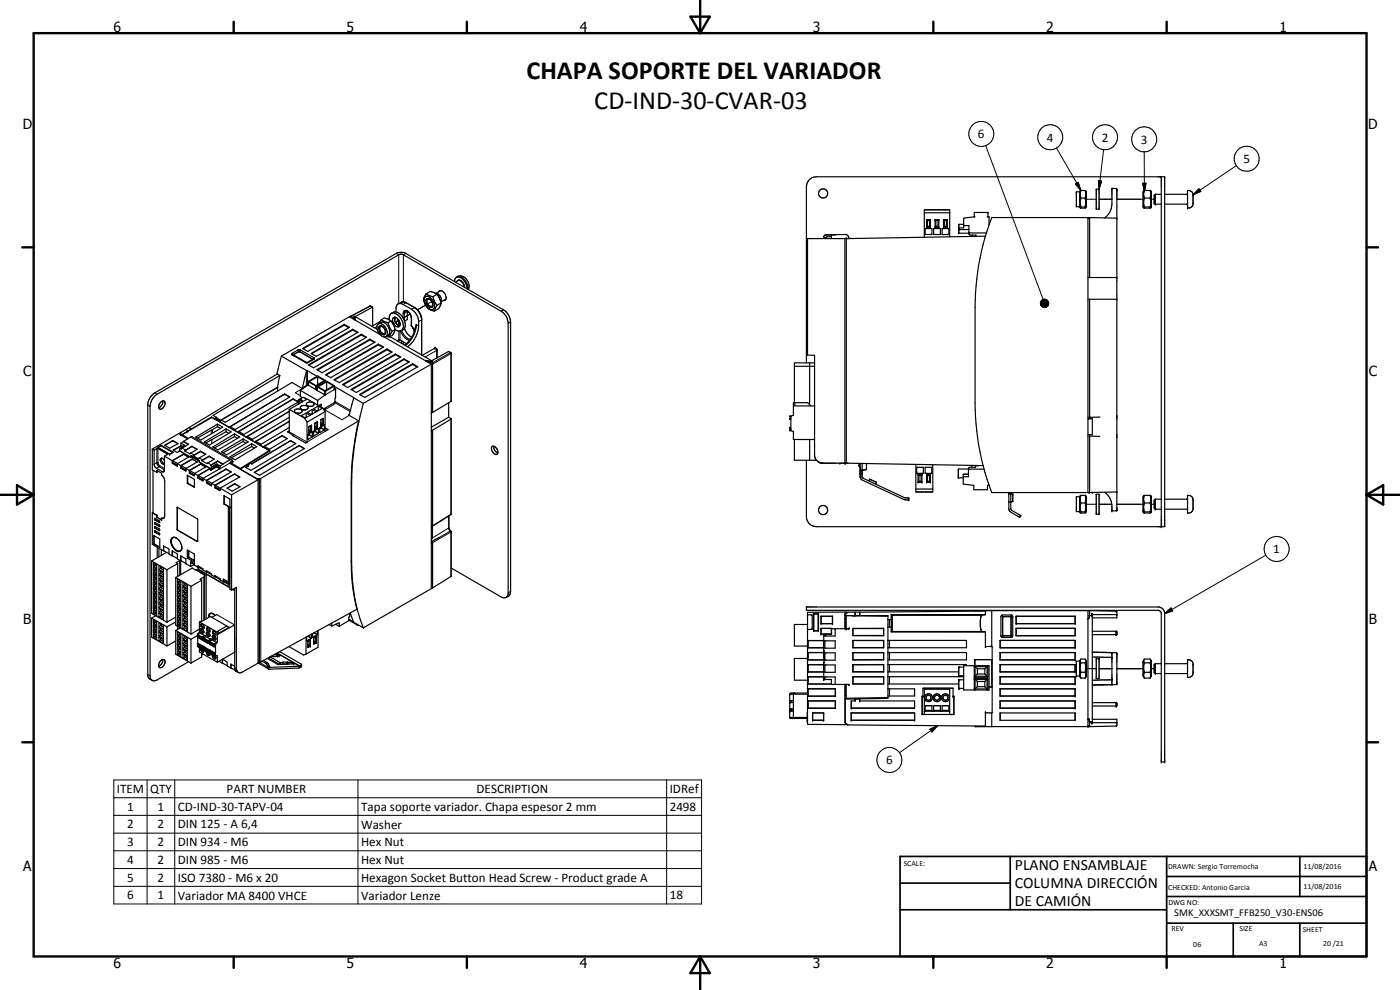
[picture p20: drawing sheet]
<svg xmlns="http://www.w3.org/2000/svg" width="420mm" height="297mm" viewBox="0 0 420 297" stroke-linecap="round" stroke-linejoin="round" font-family="sans-serif">
<defs><g id="words">
<g font-size="7.9">
<text x="158" y="23.6">CHAPA SOPORTE DEL VARIADOR</text>
<text x="178.3" y="32.6">CD-IND-30-CVAR-03</text>
</g>
<g font-size="4.7">
<text x="304.6" y="261.1">PLANO ENSAMBLAJE</text>
<text x="304.6" y="266.5">COLUMNA DIRECCIÓN</text>
<text x="304.6" y="271.9">DE CAMIÓN</text>
</g>
<g font-size="4.2">
<text x="34" y="9.6">6</text>
<text x="104" y="9.6">5</text>
<text x="174" y="9.6">4</text>
<text x="244" y="9.6">3</text>
<text x="314" y="9.6">2</text>
<text x="384" y="9.6">1</text>
<text x="6.8" y="38.7">D</text>
<text x="410.6" y="38.7">D</text>
<text x="7" y="112.9">C</text>
<text x="410.8" y="112.9">C</text>
<text x="7" y="187.1">B</text>
<text x="410.8" y="187.1">B</text>
<text x="7" y="261.4">A</text>
<text x="410.8" y="261.4">A</text>
<text x="34" y="290.4">6</text>
<text x="104" y="290.4">5</text>
<text x="174" y="290.4">4</text>
<text x="244" y="290.4">3</text>
<text x="314" y="290.4">2</text>
<text x="384" y="290.4">1</text>
</g>
<g font-size="3.9">
<text x="293.5" y="41.5">6</text>
<text x="314.2" y="42.5">4</text>
<text x="330.7" y="42.5">2</text>
<text x="342.4" y="43.1">3</text>
<text x="373.2" y="48.9">5</text>
<text x="382.1" y="166">1</text>
<text x="265.9" y="229.3">6</text>
<text x="35.1" y="238">ITEM</text>
<text x="45.1" y="238">QTY</text>
<text x="68" y="238">PART NUMBER</text>
<text x="143" y="238">DESCRIPTION</text>
<text x="201" y="238">IDRef</text>
<text x="38.2" y="243.2">1</text>
<text x="47.3" y="243.2">1</text>
<text x="53.4" y="243.2">CD-IND-30-TAPV-04</text>
<text x="108.4" y="243.3">Tapa soporte variador. Chapa espesor 2 mm</text>
<text x="201" y="243.2">2498</text>
<text x="38.2" y="248.6">2</text>
<text x="47.3" y="248.6">2</text>
<text x="53.4" y="248.6">DIN 125 - A 6,4</text>
<text x="108.4" y="248.7">Washer</text>
<text x="38.2" y="253.9">3</text>
<text x="47.3" y="253.9">2</text>
<text x="53.4" y="253.9">DIN 934 - M6</text>
<text x="108.4" y="253.9">Hex Nut</text>
<text x="38.2" y="259.2">4</text>
<text x="47.3" y="259.2">2</text>
<text x="53.4" y="259.2">DIN 985 - M6</text>
<text x="108.4" y="259.2">Hex Nut</text>
<text x="38.2" y="264.5">5</text>
<text x="38.2" y="269.8">6</text>
<text x="47.3" y="264.5">2</text>
<text x="47.3" y="269.8">1</text>
<text x="53.4" y="264.5">ISO 7380 - M6 x 20</text>
<text x="53.4" y="269.9">Variador MA 8400 VHCE</text>
<text x="108.4" y="264.6">Hexagon Socket Button Head Screw - Product grade A</text>
<text x="108.4" y="269.9">Variador Lenze</text>
<text x="201" y="269.8">18</text>
</g>
<text font-size="3.1" x="352.4" y="275">SMK_XXXSMT_FFB250_V30-ENS06</text>
<g font-size="2.4">
<text x="271.2" y="259.7">SCALE:</text>
<text x="350.6" y="260.8">DRAWN: Sergio Torremocha</text>
<text x="391.2" y="260.6">11/08/2016</text>
<text x="350.6" y="267">CHECKED: Antonio Garcia</text>
<text x="391.2" y="266.7">11/08/2016</text>
<text x="350.6" y="271.4">DWG NO:</text>
<text x="351.6" y="279.3">REV</text>
<text x="372" y="279.4">SIZE</text>
<text x="391" y="279.6">SHEET</text>
<text x="358.1" y="284.1">06</text>
<text x="377.9" y="283.8">A3</text>
<text x="397.1" y="283.8">20 /21</text>
</g>
</g></defs>
<g fill="none" stroke="#000" stroke-width=".3">
<path d="M295.8 43.7l17.2 46.1M317.1 44.4l7.3 12.7M322.7 55.2l.9-.5 .8 2.4zM326 59.8h3M329.6 54.2l1 .2-.8 2.4zM329.8 59.8h3.9M331.2 44.9l-1.4 11.9M335.2 59.8h7.9M342.9 55h1l-.5 2.5zM343.4 45.6v11.9M345.6 59.8h.8M358 58.4l1.8-1.8 .6 .8z"/>
<path d="M359.8 56.6l.6 .8-2.4 1zM371 49.7l-13 8.7M118.9 76l.8 .5v14.6M121.7 76l-.6 .5v14.1M106.5 95.8v.2M106.6 95.7l-.1 .1M106.6 95.2l-.4 .3 .3 .3M111 91.9h.3M111.1 91.9l-6.1 3.2M111.2 91.9l.5 .3M113.1 98l-.6 .4M117.9 97.2h.1"/>
<path d="M118.6 98.8v.1M119.2 96.5l.5-.3-1.7 1M119.3 95.6l-.4 1.4M119.7 96.1v1.6M119.7 99.4v2.6M120 96.8h-.3l-.3 .7M120 97v.2M120 99.4v2.6M120 97.1v.6M120.2 99.3a4.1 4.1 0 0 0 2.7 2.9M120.4 90.7l.9-.1 .6 .2M120.6 99.2a4.1 4.1 0 0 0 2.5 2.7"/>
<path d="M121 95.4l2.1-1.2zM121 94l.1-.5a.89 .89 0 0 1 1.5 0l.6 .8 .3 1.1M121 94v1.4M121.7 93.3l-.3 .5v2.3M121.9 90.8l-.9 .6M121.9 90.8l2.5 1.5M121.9 90.8h.1M122.2 93.5l-1.2 .5M123.4 95.3l.1 .1M123.5 95.4a4.8 4.8 0 0 0 .8 3.7l.1 .4M124.4 92.3l1.4 1.3 .7 2.1v10.8M124.4 92.3l-.9 .5"/>
<path d="M124.4 92.3h.1M124.9 97.6l-.3 1.1M125 97.4h.1M125 97.4l-.1 .8a9.1 9.1 0 0 1-2 4.3l-.1 .1M125 97.4l-.6 1.9M125 97.4l.6 .4M126.5 96l-.9 .5M129.6 90.5l-4.3 2.5M137.2 84.3l.1-.1a1.62 1.62 0 0 1 2.1 1.8v.2M137.2 83.1a2.57 2.57 0 0 1 2.9 2l.3 .7v1M137.4 84.2a1.87 1.87 0 0 1 1.9 1.9M151.1 93l-.7 .4"/>
<path d="M153.2 96.6l-.7 .4M312.2 90.7l1.7 1.5-1.7-1.2zM312.2 91l1.7 1.2-1.7-1zM312.2 91.2l1.7 1-1.6-.7zM312.3 91.5l1.6 .7-1.4-.5zM312.4 90.5l1.5 1.7-1.7-1.5zM312.5 91.7l1.4 .5zM312.5 90.2l.2-.2 1.2 2.2zM312.5 90.2l1.4 2-1.5-1.7zM312.6 91.9l1.3 .3zM312.7 90l.2-.1 1 2.3zM312.9 92.1l1 .1z"/>
<path d="M312.9 89.9l.3-.1 .7 2.4zM313.1 92.2h.8zM313.2 89.8l.2-.1 .5 2.5zM313.4 92.2h.5zM313.4 89.7l.3 .1 .2 2.4zM313.6 92.2h.3zM313.7 89.8h.3l-.1 2.4zM313.8 89.8v2.4M313.9 92.2l.5-.3zM313.9 92.2l.6-.5zM314 89.8l.2 .2-.3 2.2zM314 89.8v2.4"/>
<path d="M314.2 90l.2 .2-.5 2zM314.4 90.2l.2 .2-.7 1.8zM314.6 90.4l.1 .2-.8 1.6zM314.7 91.4l-.8 .8zM314.7 90.6v.3l-.8 1.3zM314.7 91.2l-.8 1zM314.7 90.9v.3l-.8 1zM46.5 117.9l.6 .4M87.7 106l.3 .4M87.7 106.5h.3M88 106.4h.1M89.4 105l.3 .5"/>
<path d="M89.7 105.5h.1M89.7 119.9h.7M89.9 105.5h.1M90.2 105l-.3 .5M90.4 119.9l.5 .5M90.4 119.9v.1M90.8 116.6l-2.2 1.3 1.6 .8M91.6 108.8h.4M91.9 111.6l.1 4.2M92.1 108.8h.4M92.2 115.7l-1.4 .6M92.3 111.3v4.3"/>
<path d="M92.6 114.6v1M93.8 107.7h.1M93.8 107.8h.4M94.2 107.3l-.4 .4M94.7 115.8v1M95 115.8v1M95.3 116.1v1.1M97.4 117.3v1.1M97.6 114.3v.3M100.3 115.9v1l-2.6 1.5v-1.1M100.4 116.8h.1M106.1 119.3v.5"/>
<path d="M119.8 102l-.6 .3M120.5 102.2v.8M120.6 103h.1M121.1 102.6v.7M122.8 102.6h.1M122.8 102.6l-1.2 1.1M126.6 106.5h.1M127.8 108.3h.5M128.3 108.3h.1M128.3 108.3l.8 .1M128.4 108.3v.1M128.6 108.5h.1"/>
<path d="M129 108.4h.1M129.3 108.2l-.2 .2M129.5 109.1l-.1 .1M129.6 109.3l-.2 .1M130.5 104.5l.3 .1 .3 .5M131.1 105.1h.1M131.1 105.1l-3.5 2M131.1 105.1v2.3M131.1 105v.1M134.6 105.5l.6 .3M135.2 105.8l.1 .3M135.2 105.8h.1"/>
<path d="M135.2 105.8l-5.6 3.2M135.3 106.1v14.3M135.3 106.1l-5.5 3.2M135.4 106l-.1 .1M44.4 121.5l.6 .5M47.1 134.6v4.4l.7 1M47.4 134.6v4.2M47.4 138.8l.6 .9M47.4 138.8l-1.1 .5M48 139.7l-.2 .3M48 139.7l1.3 .8M50.2 136.2v.2"/>
<path d="M53.8 135.2l3.4 2M54.2 130v.5M54.6 134h.1M54.7 134.5l1 .5M55 133.8l-.4 .2M57.2 131.1l11.8 6.9M57.3 135.9l.9 .6M59.8 137.4l1 .6M59.8 138.6l3.6 2.1M62.4 138.9l1 .6M63.4 129.1v1.1M63.8 128.9v1.1"/>
<path d="M68.9 139l-2.9 1.6M69.7 138.3l.4 .2-.7 .4M69.8 138.3l-.6 .3M86.8 129.6l5.3 3M89.9 120.2l-.2 .4 .1 .5M90.3 120.2l.1 .1M90.4 120l-.1 .1M90.7 120.6l-.9-.5-.2 .3 .1 .8M90.8 120.5l-.5-.4-.5-.1-.3 .3 .1 .9M92.1 132.6h.1M92.4 131.8h.1M92.7 130.5l1 .6"/>
<path d="M92.7 130.3l1.1 .7M93.7 129.6l.1 .1M94.1 130.7l.1 .1M94.4 129.5l1.1 .5M94.5 129.3l1.1 .6M95.5 128.6l.1 .1M96 129.7v.1M96.2 128.4l1.1 .6M96.3 128.3l1.1 .6M97.2 122.8l5.4 3.1 2.2-1.3M97.3 127.6h.1M97.6 129.4l-5.5 3.2"/>
<path d="M100.2 121.3l-2.6 1.6-.3-.2M100.5 120.8l4.6 2.6M100.7 120.5l4.4 2.6M104.8 124.4l-.2 .1M135.3 125.8v28.5l-3.4 2.2M47.8 140l1.5 1M47.8 140l-.9 .5M49.3 141.1l-.6 .4M53.2 158.8h.1M53.2 152.3v.1M53.4 159.1h-.1M77.9 143.6v55.1"/>
<path d="M78.3 143.6v55M105.4 145l.1 .1M131.9 156.5l-2.5 1.5M131.9 156.5h.1M134.7 154.8v3.6M134.7 158.4l.5 .9M134.7 158.4l-4.9 3M134.7 158.3v.1M135.2 159.3l.1 .3M135.2 159.3h.1M135.2 159.3l-3.4 2M135.3 159.6v13.4"/>
<path d="M135.3 159.6l-3.4 2M135.4 154.2l-.1 .2M135.4 159.6h-.1M326 151.3h3M329.8 151.3h3.9M335.2 151.3h7.9M345.6 151.3h.8M53.9 168.2v4.4M54.6 164.3h.1M58.5 170.9l1.9 1.1M59.2 162.4l-.1 .1M61.2 173.1v13"/>
<path d="M105.4 168.4h.1M131.8 161.3l.1 .3M131.8 161.3l-2.4 1.3M131.8 161.3l-2.4 1.2M131.9 161.6l-2.5 1.4M153.2 177.5l-.7 .4M379.9 166.6l-30.4 17.5M53.9 188.3v.2M59.3 191.1l1.4 .8-1.4-.8M59.3 190.5l1.4 .8-1.4-.8M59.3 193.3l1.4 .8M59.3 193.9l1.4 .8-1.4-.8"/>
<path d="M59.3 191l1.4 .8M59.3 193.6l.1 .1M59.3 190.3l1.4 .9M59.3 193.2l1.4 .8M59.3 193.8l1.4 .8M59.4 190.1l.2 .1M59.6 190.8l1.3 .8M59.6 193.5l1.3 .9M60.5 187.4l-.2 .1M60.9 191.3h.1M60.9 194.1h.1M60.9 194.6l.3 .1"/>
<path d="M60.9 191.2l.3 .2M61 191.1l.4 .2M61 192.2l1.4 .8M61 194.9l1.4 .8-1.4-.7M61.1 194.2l1.4 .8M61.1 194.8l1.4 .8M61.1 191.4l1.4 .8M61.1 192l1.4 .8M61.4 194.6l1.3 .8M61.4 191.8l1.3 .8M62.3 188.5l-.3 .1M62.4 192.3l-1.4-.7 1.4 .8"/>
<path d="M62.4 195.1l-1.4-.8 1.4 .9M62.7 195.2h.1M62.7 192.4h.1M62.7 192.2l.3 .2M62.7 195.6l.3 .1M62.8 192.1l.3 .2M62.9 193.2l1.3 .8M62.9 196l1.3 .8M62.9 195.8l1.4 .8M62.9 195.2l1.4 .8M62.9 192.4l1.4 .9M62.9 193l1.4 .8"/>
<path d="M63.1 192.8l1.4 .8M63.1 195.6l1.4 .8M64.1 189.5l-.3 .1M64.2 193.3l-1.3-.7 1.3 .8M64.2 196.1l-1.3-.7 1.3 .8M64.5 196.2h.1M64.5 193.4h.1M64.5 193.3l.2 .1M64.5 196.6l.2 .1M64.6 193.1l.2 .1M65.1 184.4l5.3 3.1v3.9M70.4 191.5v4.2"/>
<path d="M77.8 198.7l2.5 1.5 .5-.3M80.1 198.8l-.4 .2M81.1 197.1l-.3 .5M83 196l6.8 3.9M83.1 196.3l-.1 .6M83.2 195.9l6.8 3.9M83.5 196.4l-.2 .4M83.8 196.6l-.1 .2M84 198.8l-.2 .5M84.3 198.8l-.2 .5M84.9 198.7v.1M86.2 198.6l-.1 .6"/>
<path d="M87.1 198.7l-.2 .6M87.8 198.9l-.1 .3M88.1 199.1l-.1 .1M90.3 199.6v.5M92 192.2h.1M92.4 190.9l1 .6M92.5 190.8l1 .6M93.8 191.2h.1M94.2 189.9l1 .6M94.3 189.8l1 .5M106.1 186.5v.1M349.5 184.1l1.9-1.7 .5 .9z"/>
<path d="M44.4 202.4l.6 .4M70.4 200.3l.5 .3M80.8 200.1l.2 .1M279.1 218.8l2.3-1-1.7 1.8zM281.4 217.8l-11.5 8M326 200.6h3M329.8 200.6h3.9M335.2 200.6h7.9M345.6 200.6h.8M34.2 234h176.4v37.2h-176.4zM34.2 239.4h176.4M44.1 234v37.2"/>
<path d="M52.4 234v37.2M107.4 234v37.2M200.1 234v37.2M34.2 244.6h176.4M34.2 250h176.4M34.2 255.3h176.4M34.2 260.6h176.4M34.2 265.9h176.4"/>
<circle cx="294.5" cy="40.2" r="3.8"/>
<circle cx="315.2" cy="41.2" r="3.8"/>
<circle cx="331.6" cy="41.2" r="3.7"/>
<circle cx="343.4" cy="41.8" r="3.8"/>
<circle cx="374.1" cy="47.7" r="3.8"/>
<circle cx="383.1" cy="164.7" r="3.8"/>
<circle cx="266.9" cy="228" r="3.8"/>
</g>
<g fill="none" stroke="#000" stroke-width=".35">
<path d="M324 57.6h-1v4.4h1M324 57.6v4.4M324.4 59.4h1.3M324.4 57.1l-.2 .9 .2 1.4M324.4 59.4l-.2 1.1 .2 1.6M325.7 57.1l.1 .9-.1 1.4M325.7 59.4l.1 1.1-.1 1.6M325.8 57.2l-1.5-.1-.3 .5M325.8 57.3l.2 .3v4.4l-.2 .3M325.8 57.2v.1M329 56.8h.8v6h-.8zM343.4 59.4h1.7"/>
<path d="M343.4 57.1l-.2 .9 .2 1.4M343.4 59.4l-.2 1.1 .2 1.6M345.1 57.1l.3 .9-.3 1.4M345.1 59.4l.3 1.1-.3 1.6M346.7 58.3v3M346.7 58.3l-.3 .3v2.4l.3 .3M346.7 58.3h1.8M348.5 53v105M356.4 57.1a1.52 1.52 0 0 1 1.6 1.1v3.4l-.7 .7-.9 .1zM356.4 58.2l-6.9 .1M242.3 76.5v28.3M247.6 70.6l-.4 .7 2.3-.3"/>
<path d="M249.5 70.5v1.1M249.5 70.5l-1.9 .1M250.6 70.4h3.1a1.33 1.33 0 0 1 1.1 1.1h.1M250.6 70.4l-1.1 .1M250.6 70.4l-3 .2M253.6 71.6v67.4M253.9 71.3l.1 67.7M277.4 63.8h7.6M277.7 68.6h1.9l.1 1.7-2 .1zM278.1 65.9h1.1M278.1 68.2h1.1M278.1 65.9l.2 .3"/>
<path d="M278.1 65.9v2.3M278.3 66.2h.7M278.3 67.9h.7M278.3 66.2v1.7M278.3 67.9l-.2 .3M279 67.9l.2 .3M279 66.2v1.7M279.2 65.9l-.2 .3M279.2 65.9v2.3M280.2 68.6h1.9l.1 1.7-2 .1zM280.6 65.9h1.2M280.6 65.9l.3 .3"/>
<path d="M280.6 68.2h1.2M280.6 65.9v2.3M280.9 66.2v1.7M280.9 66.2h.6M280.9 67.9h.6M280.9 67.9l-.3 .3M281.5 67.9l.3 .3M281.5 66.2v1.7M281.8 65.9l-.3 .3M281.8 65.9v2.3M282.8 68.6h1.9l.1 1.7-2 .1zM283.2 65.9h1.1"/>
<path d="M283.2 68.2h1.1M283.2 65.9l.2 .3M283.2 65.9v2.3M283.4 66.2h.6M283.4 67.9h.6M283.4 67.9l-.2 .3M283.4 66.2v1.7M284 67.9l.3 .3M284 66.2v1.7M284.3 65.9l-.3 .3M284.3 65.9v2.3M285 71v-8.1h-7.6v8.3"/>
<path d="M287.8 68.8l3 .1M287.8 68.5v.2M289.2 67.3l-1.5 .1v2.5l3.1 .1M289.2 67.7h1.6v2.6l.2 .2h1.9v.4M290.8 69.6l.2 .3h5.1M291.8 70.5v.4M292.4 65.1v-1.3h4.1v1.3M292.4 65.1h.2M292.4 65.1l-3.2 .3v3l-1.4 .1M295.7 70.9l-41.2 .7h-12.2v35h2.2v30.1a2.62 2.62 0 0 0 1.7 2.2M296.2 65.1h.6v2.4M324 62l.2 .3"/>
<path d="M324.2 62.2v.1M324.2 62.3v.1M324.2 62.2h.1M324.4 62.1h1.3M324.4 62.1l-.2 .1M325.7 62.1l.1 .2M325.8 62.3l-1.6 .1M326.5 65.3v82.5h-28.9l-2.5-8.1M326.5 65.4l.5 .1v17.8M327.6 65.3h.2M331.5 65.4a5.2 5.2 0 0 0 2.2-4.3v-4.6l1.3 .1 .2 .1-.1 96.5M335.2 65.6l-.1-.2-8.1-.1h-29.4a74.1 74.1 0 0 0-5 26.9v28.7a78.2 78.2 0 0 0 2.5 18.8"/>
<path d="M343.2 62.3l-.1-.3v-4.4l.3-.5h1.9l.3 .5v4.4l-.2 .3M343.2 62.2v.1M343.2 62.3l.1 .1M343.3 62.2h-.1M343.3 62.4h2M343.4 62.1l-.1 .1M343.4 62.1h1.7M345.1 62.1l.2 .1M345.3 62.2h.1M345.4 62.2v.1M345.4 62.3l-.1 .1M346.7 61.3h1.8"/>
<path d="M349.5 61.3h6.9M103.3 97.5l1.4 .8M103.3 97.5l-12.3 7.1M103.3 97.3v.2M105.2 94.9l1 .5M105.2 94.9l-.3 .2M105.9 99l1.4 .8M105.9 99l-12.4 7.1M105.9 98.8v.2M106.2 95.5h.1M106.2 95.4v.1M106.2 95.5l.4-.3-.4-.2 .2-.1 6.8 3.9"/>
<path d="M106.2 95.5l.4 .2-.1 .3M111.8 92.2v5.6M111.8 92.2l-5.2 2.8M111.8 92.2l-.8-.4-5.8 3.1M113.6 97.2a2 2 0 0 1 3.1 1.4 1.64 1.64 0 0 1-.9 2.4M113.6 97.2a2.28 2.28 0 0 1 2.6 2v1.3l-.3 .5M113.6 97.2a2.44 2.44 0 0 0 .8 3.5l.8 .4 .7-.1M113.9 97.8a1.67 1.67 0 0 1 1.5 .9 1.67 1.67 0 0 1-.1 1.8 1.86 1.86 0 0 1-1.4-2.7zM114 98.1a1.3 1.3 0 0 1 1.6 1.6 .68 .68 0 0 1-.6 .5 .68 .68 0 0 1-.7-.6l-.3-.7zM114.1 96.4l-2.5 1.5M114.5 95.9l1.9 .9M114.5 95.9l-.7 1.1"/>
<path d="M114.5 95.9l.8-.5 1.2 .4 .8 .5M116.4 96.8l.5 1.4 .8 1.2M117.3 96.3l1 1.5 .3 1.1M117.3 96.3l-.9 .5M117.4 94l-.5 .9v1.1M117.4 94a3.1 3.1 0 0 1 3.4 2.5 2.1 2.1 0 0 1-.5 2.8h-.8l-.9-.5M117.4 94a2.55 2.55 0 0 1 3.7 1.6 3.1 3.1 0 0 1 .3 3M117.7 99.4l-.8 1.7M118.4 95.2a1.13 1.13 0 0 0-.3 1.9 1.21 1.21 0 0 0 1.9 .7M118.4 95.2a2.11 2.11 0 0 1 1.6 2.6M118.5 95.2a2.19 2.19 0 0 0 1.5 2.6M118.6 98.9l-.8 1.7-.9 .5"/>
<path d="M118.6 98.9l-.9 .5M118.7 95.2l-.3 .9M118.9 93.6v-1.4a1.25 1.25 0 0 1 .7-1.1 1.25 1.25 0 0 1 1.4 .3l2.5 1.4 1.1 .9a6.4 6.4 0 0 1 .5 6.5 8 8 0 0 1-2.8 3.9M119.5 91.2l1.1-.6h.6l3.3 1.7a4.4 4.4 0 0 1 2.1 3.3v11M121.4 98.6l1 1.7 1.2 .9M121.4 98.6l-1 .6M121.5 96.3l-.1 .1M121.7 93.3l.5 .1M122.2 93.4l.7 .5 .5 1.1v2.7M122.2 93.4v2.5l-.8 .4M123.4 97.7h.1M123.4 97.7l1 1.9"/>
<path d="M124.6 98.7l-.6 1.8a8.6 8.6 0 0 1-2.5 3.1M127.5 91.1l.4 .6M127.6 89.2a1.33 1.33 0 0 1 2 .6 2.04 2.04 0 0 1 .2 3.1 2.65 2.65 0 0 1-2.2-3.7zM127.9 88.1l.9 .6 1.2 .3M127.9 88.1a2.47 2.47 0 0 0-.4 2.8M127.9 91.9l.7 .7 1.8 .7M127.9 88.1l1.2-.6 2 .8M128 89.7a.99 .99 0 0 1 1.5 .6l.4 1.1a.73 .73 0 0 1-.5 .9 .73 .73 0 0 1-.9-.4 1.98 1.98 0 0 1-.5-2.2zM129.6 90.4a.8 .8 0 0 0-.6-.6 .8 .8 0 0 0-.9 .3 1.4 1.4 0 0 0 1.6 1.7l.1-.7-.2-.5M130 89l.4 1.4 .7 1.2M131.1 91.6l-.7 1.7M131.1 88.3l.5 .6"/>
<path d="M131.1 88.3l-1.1 .7M131.4 88.7l.2 .2M131.6 88.9l.4 .9M132 89.8l.4 1.1M132.2 87.2a2.18 2.18 0 0 1 1.6 2.6M132.2 87.2l-.6 .3M132.3 87.2l-1.5 .9a1.83 1.83 0 0 1 1.5 2.5l1.5-.8M132.4 90.9l-.2 .8a2.79 2.79 0 0 1-1.8 1.6M132.4 90.9l-1.3 .7M133.8 89.8l-.6 .4M136.4 84.5a1.22 1.22 0 0 1 .7-1.4 1.22 1.22 0 0 1 1.5 .4 4 4 0 0 1 1.6 3.1M137 83.2a2.38 2.38 0 0 1 3.6 1.8l.2 1-.3 .9"/>
<path d="M137.4 84.2l-.7 .4M326.5 89.8h8.7M326.5 83.3h8.7M327 89.8v35.4M84 112.6a10.5 10.5 0 0 0-.7 4.7M84 112.6l-20 12 1 .6M84 112.6l-.8-.4-27.4 16.7M84.4 106.8l7.7 4.4M84.4 106.8l-1.3 5.5M85.4 118.2l1.5 .9-16.6 10M85.4 118.2l-16.3 9.8M85.4 118.2l-16.7 10"/>
<path d="M87.6 106.1l2-1.2h.4l4.3 2.7-1.9 1.2h-.6l-4.2-2.4zM88 119.8l1.4 .8M88 119.8l-16.3 9.7M88 119.7v.1M88 119.7l1.4 .8M88 119.7l-16.7 10M88 106.4l1.8-1 4 2.3-1.7 1.1zM90.2 117.1v1.9l.3 .1v.4M90.2 117.1l5.1 3M90.8 104.6l12.5-7.3 1.6 .9-12.5 7.3zM90.8 116.6h.1M90.9 116.6l-3.3-1.8-20 11.9-1-.6-.7 .4"/>
<path d="M91.9 119.9l-.7-.6h-.5l-1.1 .7-.2 .6M92.1 111.2l3.1 1.7M92.1 111.2l-1.3 5.4M92.4 115.5l-2.2 1.6M92.4 115.5l.2 .1M92.5 109.5l15.9-9.2 1.6 .9-15.9 9.2zM92.5 115.5h-.1M92.6 115.6l2.1 1.2M92.8 114.5l2.5-1.5 2.1 1.2-2.6 1.5zM93.4 106l12.5-7.2 1.6 .9-12.6 7.2zM94.3 107.4v.1M94.7 116.8l.6 .4"/>
<path d="M95.1 110.9l15.9-9.1 1.6 .9-15.9 9.1zM95.2 112.9h.3l2.2 1.3M95.2 112.9l-2.7 1.5 .1 1.2M95.2 116.8h-.5M95.3 117.2l2.1 1.2M95.3 113v2.4M95.5 116l2.5-1.4 2.1 1.1-2.6 1.5zM97.4 118.4h.3M97.4 118.4l.2 .1M97.6 118.5l-2.3 1.6M97.7 114.3l.1 .2M97.7 114.2l-2.8 1.6-2.4-1.2"/>
<path d="M97.7 114.2v.4M97.7 112.4l15.9-9.1 1.5 .8-15.9 9.2zM97.7 118.4l-.1 .1M97.8 114.5l.3-.1 2.3 1.3v1.2M97.8 114.5l-2.6 1.5 .1 1.2M98 114.6v2.4M100.2 113.9l16-9.2 1.5 .9-15.9 9.2zM100.4 116l5.8 3.4M100.4 116.5l.3 .2M100.4 115.8l-2.7 1.6-2.5-1.3M100.7 116.7v2.7l-.3 1.5-3.3 1.8M100.7 116.7l-.4 .2"/>
<path d="M102.8 115.4l15.9-9.2 1.6 .9-16 9.2zM105.4 116.8l15.9-9.1 1.5 .9-15.9 9.2zM106.2 119.4l2.8 1.6M106.2 119.4l-1.5 5.2M107.9 118.4l16-9.3 1.5 .9-15.9 9.3zM108.4 100.5l-15.7 9.1M108.4 100.5l1.4 .8M108.4 100.3v.2M111 102l1.4 .7M111 102l-15.7 9M111 101.8v.2M113.6 103.5l1.4 .8"/>
<path d="M113.6 103.5l-15.7 9M113.6 103.3v.2M114 100.3l-9.2-5.3-20.4 11.8M115.3 101.1l14.1 8.2M116 100.9l.9 .2M116.2 104.9l1.3 .8M116.2 104.9l-15.8 9.1M116.2 104.7v.2M117 101l12.8 7.4-.5-.2-.5 .3M118.7 106.4l1.4 .8M118.7 106.4l-15.7 9.1M118.7 106.2v.2"/>
<path d="M119.2 102.3l.8-.3 2 1.1M120.6 102.3v.7M121.3 107.9l1.3 .8M121.3 107.9l-15.7 9.1M121.3 107.7v.2M123.8 109.3l1.4 .9M123.8 109.3l-15.7 9.1M123.9 109.1l-.1 .2M127.8 108.3h.6M128.4 108.4l.4 .1M128.4 108.3l.1 .1M128.6 108.5h.1"/>
<path d="M128.8 108.5l.8 .5-.2 .2M128.8 108.5h.1M129.4 109.3v67.3l-20.4 11.8M129.4 109.3l-20.4 11.7M129.4 109.3h.4v14.4M129.6 108.2l5-2.7 .8 .5v14.4M130.5 104.5l.3-.1 .3 .5v2.5M130.5 104.5l.3 .1 .3 .5v2.3M130.5 104.5l-3.7 2.1M238.4 109.9h6.1M242 108.9v-52.9a3 3 0 0 1 3-3h104.5v105h-104.5a3 3 0 0 1-3-3v-16.9M243 108.9v12.5"/>
<path d="M244.5 108.9h-6.1v11.9M45.7 134.7v6.3l1.4 .7M45.7 134.7l.6 .3M46.3 135v4.7l.5 .7 2.2 1.2 .3-.3v-4.4M46.3 135l1-.5 2.9 1.8-.9 .6M47.3 134.2l.1 .1M47.3 134.2l3.6 2.1M47.4 134.3l3.5 2M48.1 120.8a.77 .77 0 0 1 .8-.5 .77 .77 0 0 1 .7 .6 1.43 1.43 0 0 1-1.8 1.7l-.2-.5zM48.3 133.8l-.9 .5M48.3 133.8l3.5 2M48.3 133.6v.2"/>
<path d="M48.3 133.6l-1 .6M48.3 133.6l3.7 2.1M48.5 137.5a1.27 1.27 0 0 0 .8 1.6M48.5 137.5l.5 .2 .3 .5M48.5 137.5a1.03 1.03 0 0 0-.2 1.1 1.03 1.03 0 0 0 1 .6M48.8 120.3a1.98 1.98 0 0 1-1.1 2M49.3 136.9l2.4 1.3M51.7 138.2v.8M51.7 139l1.5 .9v-.8M51.8 138.8v.1M51.8 138.9l1.4 .9M51.8 138.8l1.4 .8"/>
<path d="M51.8 138.9l-.1 .1M51.8 138.2v.6M51.8 138.2l1.5 .9M51.8 132.2l1.6 .9-2.4 1.4-1.6-.9M51.8 132.2l1.6 .9M51.8 132.2h.1M51.8 132.2l-2.3 1.4M51.8 132.2l-2.4 1.4M51.8 135.8l-.9 .5M51.8 138.8h.1M52 135.7l-.2 .1M52 135.7l-1.1 .6"/>
<path d="M53.2 139.1l1.1 .6M54.1 134.5l-.3 .8 3.4 1.9M54.2 130.4l.2 .1M54.3 133.9l.3 .1M54.3 139.7v.8M54.3 133.9l-2.3 1.1 1.2 .8 .7-.5M54.3 133.9l.4 .3M54.3 133.9l-2.2 1.2M54.3 133l1.2 .6-1.4 .9M54.3 133v.9M54.4 139.7v.6M54.4 139.7l1.4 .8"/>
<path d="M54.4 130.5v.1M54.6 130.4l9-5.2 17.2 10M54.6 130.4l1.9 1.1M54.6 130.4v.3M54.6 134l.5-.1zM55.1 132.4l2.1-1.3h.5l11.8 6.8M55.1 132.5l-.8 .5M55.1 132.4v.1M55.1 132.5l1.4 .8M55.1 132.4l1.5 .9M55.1 136.2v.1M55.1 136.3l-3.3 1.9"/>
<path d="M55.1 136.2l-3.4 2M55.1 136.3l1.5 .9M55.1 136.2l1.6 .9-3.5 2M55.8 128.9l.7 .4M55.8 128.9l-1.6 1v.6M56 129.5v.1M56.3 131.7l-2.3-1.3-.1-.4-8.2 4.7M56.5 129.3l-.5 .2M56.5 129.3l-2.1 1.2M56.6 133.3l-2.2 1.4-.3-.2M56.8 128.3l.7 .4M57.4 136.7l2.5 1.5-.1 .5 3.6 2.1"/>
<path d="M57.4 136.7l.1 .1M57.4 136.7l-.2 .5M57.5 128.7l-.1 .1M57.5 128.7l-1.5 .8M57.6 137l2.2 1.3-2.2-1.3M57.6 137l-.4 .2M57.6 134l1.5 .8M57.6 133.9v.1M57.6 133.9l1.6 .9-2.2 1.4-1.6-.9M57.6 134l-2.2 1.3M57.6 133.9l-2.2 1.4M57.7 136.9l-.1 .1"/>
<path d="M57.7 137.8l1.5 .8M57.7 137.8l-3.3 1.9M57.7 137.7v.1M57.7 137.7l-3.4 2M57.7 137.7l1.5 .9-3.4 2M58.7 131.1l6.6-3.8 1.5 .8-6.5 3.9zM60.2 135.4l1.6 .9-2.2 1.4-1.6-.9M60.2 135.5l1.5 .8M60.2 135.4v.1M60.2 135.5l-2.2 1.3M60.2 135.4l-2.2 1.4M60.2 139.3l1.5 .8"/>
<path d="M60.2 139.3l-3.3 1.9M60.2 139.2v.1M60.2 139.2l-3.4 1.9M60.2 139.2l1.6 .9-3.4 2M61.3 132.6l6.5-3.9 1.6 .9-6.5 3.9zM62.8 136.9h.1M62.8 136.9l1.4 .9M62.8 136.9l1.5 .9-2.2 1.3-1.5-.9M62.8 136.9l-2.2 1.3M63.1 139.7l.6 .3M63.4 125.1l-5.9 3.6M63.4 125.1l.9 .5"/>
<path d="M63.4 125.1v.2M63.6 131.9v1.2M63.7 140l-.3 .8M63.9 134.1l6.5-3.9 1.6 .9-6.6 3.9zM64.3 125.6l1.6 .9M64.3 125.6l.4-.2 1.5 .9M64.7 139.8l.3 .2M65 140l-1.7 1M65 125.4l1.4 .8M65 125.4l-.2 .1M65 125.2v.2M65 139.2v.4"/>
<path d="M65 140v.1M65 125.2l-.7 .4M65 139.6l-1.6 1.2M65 139.6l.5 .2 .5 .8M65 139.2l1.1 .6M65 139.2l-1.3 .8M65.3 128l.8 .5M65.3 128l-6 3.4M65.3 127.3v.7M65.3 138.3l-2.2 1.4M65.3 138.3v.1M65.3 138.4l1.6 .9"/>
<path d="M65.3 138.3l1.6 .9M65.3 138.4l-2.2 1.3M65.4 139.8l.3 .6M65.9 126.5l2.8 1.7M66.1 139.8v.8M66.2 126.1l17.1-9.9-17.1 9.9M66.5 135.6l6.5-3.9 1.5 .9-6.5 3.9zM66.9 139.2v.1M66.9 139.3l-.8 .5M67.8 129.5l-6 3.4M67.8 128.7v.8M67.8 129.5l.9 .5"/>
<path d="M68.7 128.2l2.6 1.5M69 137.1l6.5-4 1.6 .9-6.5 4zM69.1 128l1.5 .9M69.1 128l-.4 .2M69.2 138.9l3 1.6M69.2 138.6v.3M69.2 138.7l.1 .2M69.2 138.9l-.3 .1 8.1 4.7 .8 .1M70.1 138.5l-.3-.1-.5-.6-2.4 1.4M70.4 131l-6 3.4M70.4 130.2v.8M70.4 131l.9 .5"/>
<path d="M71.3 129.7l1.5 .9M71.7 129.5l1.5 .8M71.7 129.5l-.4 .2M72.8 130.6l3.6 2M73 132.5l-6.1 3.4M73 131.7v.8M73 132.5l.8 .5M74.2 139.5l.4 .2M74.2 139.5l-2 1.3 5 2.8M74.2 130.9l12.6-7.5-12.9 7.7 .3-.2 1.6 .9M74.6 139.7l-.8 .6M75.1 138.9h.1"/>
<path d="M75.1 138.9l-.9 .6M75.1 138.9l.5 .3M75.2 139l.4 .2M75.2 139l-1 .5M75.2 138.9v.1M75.2 138.9l-1 .6M75.5 134l-6 3.3M75.5 133.1v.9M75.5 134l.9 .5M76.4 132.6l1.6 .9M76.7 132.4l1.6 .9M76.7 132.4l-.3 .2"/>
<path d="M76.8 132.5l10-6.1-10.4 6.2M78 133.5l.9 .6M78.9 134.1l.4-.2 1.5 .9M78.9 134.1l1.6 .9M80.5 135l.5 .3-5.9 3.6M80.8 135.2v.2M80.8 135.2l-8.6 5.3M84.7 130.7l1.5 .9-5.7 3.4M84.7 130.7l-5.3 3.2M84.7 130.7l-5.8 3.4M86.8 129.3l-.5 .3M86.8 129.3l-.5 .3 1.7 1"/>
<path d="M86.8 128.3l-8.8 5.2M86.8 125.2l-11.4 6.8M86.8 122.9l4.7 2.6M86.8 122.9v6.7M87.2 132.2l1.5 .9M87.2 132.2l-11.6 7M87.2 132.2l1.6 .9-13.5 8-1.6-.8 .9-.6M88 130.6l-.1 .1M88 130.6l-.2 .1M88.5 123a1.39 1.39 0 0 1 2.2 .4 1.33 1.33 0 0 1-2.4-.1zM89.1 124h.8M89.4 120.6l-16.6 10"/>
<path d="M89.4 120.6l.2 .6M89.8 133.7l1.5 .9M89.8 133.7l-13.4 8M89.8 133.6l-13.5 8.1 1.6 .9 13.4-8M89.8 133.6l1.5 1M89.8 133.6v.1M89.9 120.2l.8 .4M90.9 123l-.4-.2-.4-.6a1.49 1.49 0 0 1 2.3-.1v.5l-.7 .4M90.9 123h.8M91.2 122.9l-.3 .1M91.4 122.9l.3 .1M91.5 125.5l.6 1.2"/>
<path d="M91.6 125.4l-.1 .1M91.9 125.2h.1M91.9 123.9v1.3M91.9 125.2l-.3 .2M91.9 123.9l-1.4 .8 1.1 .7M91.9 123.9l1.2 .7M92.1 126.7v5.9l-.4 .3-3.9-2.2M92.4 130.3l1.4-.7v1.5l-1.4 .7zM92.7 128.1l.8-.5v1.8l-.8 .5zM92.7 128.9l.4 .3M92.7 121.9a.65 .65 0 0 1-.8-.6 .65 .65 0 0 1 .8-.7 .91 .91 0 0 1 1.1 .1 .91 .91 0 0 1 .3 1l-.6 .2M92.7 121.9h.8"/>
<path d="M92.7 130.2l-.3 .4M93.1 124.6l-1.5 .8M93.1 129.2l.4 .2M93.1 127.8v1.4M93.1 129.2l-.4 .3M93.5 129.4l-.8 .5M93.5 129.4h.1M93.5 124.4l-.4 .2M93.7 122.9l-1.4 .8 1.2 .7M93.7 122.9v1.3M93.7 122.9l1.2 .7M93.7 124.2h.1"/>
<path d="M93.7 124.2l-.3 .1M94.4 127l.9-.5v1.9l-.9 .5zM94.4 129.5l-.3 .1M94.4 127.9l.5 .3M94.5 129.4l-.1 .1M94.5 129.2v.2M94.9 123.6l-1.4 .8M94.9 128.2l.4 .2M94.9 126.7v1.5M94.9 128.2l-.5 .2M95.2 123.4l-.3 .2M95.3 120.1v1.4"/>
<path d="M95.5 121.8l-1.4 .9 1.1 .7M95.5 121.8v1.3M95.5 121.8l1.2 .8M95.5 128.6l-1.3 .8v1.4l1.3-.8M95.5 128.6h.1M95.5 128.6v1.4M95.5 130h.1M95.5 123.1h.1M95.5 123.1l-.3 .2M95.7 121.7l.7-.4v.9M96 128.3l1.4-.7-.1 1.4-1.3 .8zM96.1 121.5v.5"/>
<path d="M96.3 126l.8-.5v1.9l-.8 .4zM96.3 126.9l.4 .3M96.3 128.1l-.3 .5M96.7 122.6l-1.5 .8M96.7 127.2l-.4 .2M96.7 125.7v1.5M96.7 127.2l.4 .1-.8 .5M96.8 122.4l.8 1.1M96.8 122.4l-.1 .2M96.8 122.4l-4.6-2.7-5.4 3.2M97.1 122.9l.5-.3v.3M97.6 128.4l.8 .5"/>
<path d="M97.6 123.5v5.9l.9-.5-.9-.5M97.6 123.5l-5.5 3.2M100.5 120.6l.1 .1M100.6 120.7l-.4 .2v.4M100.7 120.5l-.1 .2M104.6 124.5l.2 .1M104.7 124.6h.1M104.8 124.6l2.8 1.7M107.6 126.3a85.8 85.8 0 0 0-2.2 18.7v23.4a57.8 57.8 0 0 0 1.7 14.4l-28.8 15.8-.5 .1M107.6 126.3l-29.5 17.3h-.9M109 121a90.4 90.4 0 0 0-3.5 24.1v23.3a53.3 53.3 0 0 0 3.5 20M129.8 129.1v32.5l-.4 .2"/>
<path d="M129.8 123.7l-.4 .3M129.8 129.1l-.4 .2M134.7 120.8v4.4M134.7 125.2l.7 .4M134.7 125.2l-5.3 3M135.3 125.8l-5.5 3.3M135.3 120.4l-5.5 3.3M135.4 125.7l-.1 .1M135.4 120.4h-.1M135.4 125.6v.1M135.4 125.6v28.6l-5.7 3.7M147.6 134a1.2 1.2 0 0 1 1.7 .9 .99 .99 0 0 1-.2 1.4 1.67 1.67 0 0 1-1.5-2.3z"/>
<path d="M148.2 133.9a1.98 1.98 0 0 0 1.2 2M237.4 128.2l-.4 .1v.2l.4 .1M237.4 125.5l-.4 .1 .4 .2M237.4 128.9l-.4 .3h.5M237.5 124.8h-.5v.3h.4M238.4 131.9v6.2h6.6M238.5 120.8v1h6M243 131.9v6.2M243.4 121.8l-1-1h-4.3v3.8l-.7 .4v4.1l.7 .4v2.4h6.4M245.4 138.5l.8 .4M246.2 138.9l.5 .1M246.2 138.9l48.9 .8"/>
<path d="M257.9 139.1v.8l.2 .4M258.1 139.1v4.2l.5 .6 12.7 6 1.4 .1v-.6h-1.2l-12.6-6-.2-.2v-4.1M260 139.1v1.7l-.4 .2h-1.5M274.9 139.4v8.2h5v-8.2M291.7 139.6v.6M292.7 139.7h.1M292.8 139.7v.5h-1.9l-.3 .3v2.5h-1.5M293.4 139.7h.1M293.6 139.7h-.9M326.5 125.8l1.3-.2v4.9l-1.3-.2M326.5 125.2h.5M326.5 130.9h.5"/>
<path d="M327 130.9v16.9M327 130.9h3.1M330.1 125.1l-3.1 .1M45.7 153.9l1.4 .7M45.7 153.9v9.4l3.4 2M45.9 141.1v12.8l1.2 .7M45.9 153.7l-.2 .2M46.5 155.5l1.4 .8v.5l-1.4-.8zM46.5 156.7l1.4 .8v.5l-1.4-.8zM46.5 157.9l1.4 .8v.6l-1.4-.8zM46.5 159.2l1.4 .8v.5l-1.4-.8zM46.6 157.2h-.1"/>
<path d="M46.6 159.6l1.3 .8M46.6 155.5v.5M46.6 156.8v.4M46.6 158v.4M46.6 159.2v.4M46.6 159.6l-.1 .1M46.6 158.4l1.3 .8M46.6 158.4l-.1 .1M46.6 157.2l1.3 .7M46.6 156l1.3 .7M46.6 156h-.1M47.1 141.7v-.6l1.4 .9v.6l.6 .7 .3 1v10.6l-.3 .6"/>
<path d="M47.1 154.6v.6M47.1 155.2l1.4 .9v-.6M47.1 141.2v.5M47.1 155.2l1.4 .8M47.1 155.2h.1M47.1 154.6h.1M48.5 155.5h.7M48.5 155.5h.6M53.2 152.2l.1 6.8 6 3.5M53.3 152.2l-.1 6.8 6.1 3.5M53.3 152.2l5.9 3.5 .1 6.8M54.3 140.5l1.5 .9v-.8"/>
<path d="M54.3 140.5h.1M54.3 140.3h.1M54.3 140.3v.2M54.3 140.5l1.5 .8M54.3 140.3l1.5 .8M54.4 140.3l1.4 .8M55.8 140.6l1 .5M56.2 142.6l2.1 1.2v2.4l-2.1-1.2zM56.3 142.7v2.2M56.3 144.9l-.1 .1M56.3 144.9l2 1.2M56.8 141.1v.9"/>
<path d="M56.8 142l1.5 .8M56.9 141.2v.6M56.9 141.2l1.5 .8M56.9 141.8l1.5 .7M56.9 141.8v.1M56.9 141.9l1.4 .8M56.9 141.9l-.1 .1M58.4 142.1l-.1 .7M58.4 142.1l1 .6M59.4 142.7v.7M59.4 143.4l1.5 .9v-.7M59.5 143.4h-.1"/>
<path d="M59.5 143.4l1.4 .8M59.5 142.7l1.5 .8M59.5 143.2l1.4 .8M59.5 142.7v.7M59.5 143.2v.1M60.9 143.6l1 .5M61.9 144.1l.1 .8M62 144.9l1.4 .9 .1-.8M62 144.7h.1M62 144.1l1.5 .9M62 144.7v.2M62 144.9l1.4 .8"/>
<path d="M62 144.7l1.4 .8M62 144.9h.1M62 144.1l.1 .6M62.1 144.7l1.3 .8M62.8 140.7v.1M62.8 140.7l.5 .3M62.8 140.8l.5 .3M62.8 140.8l-3.3 1.9M62.8 140.7l-3.4 2M63.3 141v.1M63.5 145l1 .6M64.5 145.6v.8"/>
<path d="M64.5 146.4l1.5 .8M64.6 146.3l1.4 .9M64.6 146.3l-.1 .1M64.6 146.2h.1M64.6 146.2v.1M64.6 146.2l1.4 .8M64.6 145.6l1.5 .9M64.6 145.6l.1 .6M64.7 146.2l1.3 .8M65 140.1l.9 .5M65 140.1l-1.7 1M65.7 140.4l.2 .1"/>
<path d="M65.8 140.3l-.1 .1M66 140.6l-5.1 3M66.1 146.5l-.1 .7M66.1 146.5l3.4 2M67.2 151.2l1.3 .9M67.2 151.2v-2.5l1.8 1-.1 25.6M67.3 148.7v2.5M67.3 151.2l1.7 .9-.1 .2M67.3 151.2h-.1M67.8 140.7v.1M67.8 140.8l-5.8 3.3M67.8 140.7l-5.9 3.4"/>
<path d="M67.8 140.8l1.5 .8M67.8 140.7l1.6 .9-5.9 3.4M68.1 146.5l2.3-1.4 1.6 .9-2.3 1.4zM68.5 152.1l.4 .2M68.5 152.1v22.6l-1.5-.9M68.9 152.3v23M69.5 148.5v28.5M70.4 142.2v.1M70.4 142.3l1.5 .8M70.4 142.2l1.6 .9-5.9 3.4M70.4 142.3l-5.8 3.3M70.4 142.2l-5.9 3.4"/>
<path d="M70.4 145.2l1.6 .8M70.4 145.1v.1M70.4 145.2l-2.2 1.3M72.2 140.5v.4M77.2 143.6v.1M77.5 143.9v55.1M77.8 143.8v55l-5.4 3h-.9M77.8 143.8l-8.3 4.7M129.7 157.9l-.3 .2M129.8 157.9h-.1M134.7 154.7v3.8l.7 1.1v13.2l-5.6 3.6M135.4 154.3h-.1"/>
<path d="M258.1 142h.6M260.5 144.2h.2a.59 .59 0 0 1 .5-.4 .59 .59 0 0 1 .6 .3l1.2 .6-.1 .4 .1 .3M274.9 146.7h5M275.2 140.2h1.8l.1 1.8h-1.9zM275.5 144.7h1.2M275.5 142.4h1.2M275.5 142.4l.3 .3M275.5 142.4v2.3M275.8 142.7h.6M275.8 144.4h.6M275.8 142.7v1.7M275.8 144.4l-.3 .3"/>
<path d="M276.4 142.7v1.7M276.4 144.4l.3 .3M276.7 142.4l-.3 .3M276.7 142.4v2.3M277.7 140.2h1.9v1.8h-1.9zM278.1 142.4v2.3M278.1 144.7h1.1M278.1 142.4l.2 .3M278.1 142.4h1.1M278.3 142.7v1.7M278.3 142.7h.7M278.3 144.4h.7"/>
<path d="M278.3 144.4l-.2 .3M279 142.7v1.7M279 144.4l.2 .3M279.2 142.4v2.3M279.2 142.4l-.2 .3M290.6 142.3h-1.5v2.9l3.2 .4v1.3h4.1v-1.3h.3v-.4M290.6 140.7l-3 .1v2.6h1.5M295.3 140.8h-4.4l-.3 .2M302.8 148.1l1.1 .2v2.2l-1.1 .1M302.8 147.8v5.3l.5 .6 2.7 1.5M303.3 147.8v5l.3 .4 2.8 1.5-.3 .5M306 155.2h.1"/>
<path d="M324 149.1l.3-.5h1.4l.3 .5v4.4l-.2 .3M324 149.1h-1v4.4h1M324 149.1v4.4M324 153.5l.2 .3M324.2 153.8h1.6M324.4 150.9h1.3M324.4 153.6h1.3M324.4 153.6l-.2 .2M324.4 148.6l-.2 .9 .2 1.4M324.4 150.9l-.2 1 .2 1.7M325.7 148.6l.1 .9-.1 1.4M325.7 150.9l.1 1-.1 1.7"/>
<path d="M325.7 153.6l.1 .2M326.5 147.7l.5 .1M326.8 147.8h.2M327.6 147.7h.2M329 148.3h.8v6h-.8zM331.5 147.7a5.7 5.7 0 0 1 2.2 5.6l1.4-.1M335.1 153.2h.1M335.2 147.6l-8.2 .2M343.2 153.8l-.1-.3v-4.4l.3-.5h1.9l.3 .5v4.4l-.2 .3M343.2 153.8h2.2M343.4 148.6l-.2 .9 .2 1.4M343.4 150.9l-.2 1 .2 1.7"/>
<path d="M343.4 153.6l-.2 .2M343.4 150.9h1.7M343.4 153.6h1.7M345.1 148.6l.3 .9-.3 1.4M345.1 150.9l.3 1-.3 1.7M345.1 153.6l.3 .2M346.7 149.8v3M346.7 149.8l-.3 .3v2.4l.3 .3M346.7 152.8h1.8M346.7 149.8h1.8M349.5 152.8h6.9M356.4 148.6a1.52 1.52 0 0 1 1.6 1.1v3.2a1.42 1.42 0 0 1-1.6 1z"/>
<path d="M356.4 149.7l-6.9 .1M45.5 168.3v15.7l4.6 2.7M45.5 168.3l4.6 2.6M46 169.8l.1-1 .9 .5v1.1l-.9-.5M46 171.2l.1-1 .9 .6v1.1l-.9-.5M46 172.6l.1-.9 .9 .5v1.1l-.9-.5M46 174l.1-.9 .9 .5v1.2l-.9-.6M46 175.5l.1-1 .9 .5v1.1l-.9-.5M46 176.9l.1-1 .9 .6v1.1l-.9-.5M46 178.4l.1-1 .9 .5v1.1l-.9-.5M46 179.7l.1-.9 .9 .5v1.2l-.9-.5M46 178.4l.1 .1"/>
<path d="M46 175.5l.1 .1M46 172.6l.1 .2M46 169.8l.1 .1M46 171.2l.1 .2M46 174l.1 .2M46 176.9l.1 .2M46 179.7l.1 .3M46.2 160.7l1.8 1v2.6l-1.8-1.1zM46.3 163.2l1.7 1M46.3 160.8v2.4M46.3 163.2h-.1M46.6 169.1v.4"/>
<path d="M46.6 170.5v.4M46.6 171.9v.4M46.6 173.4v.3M46.6 174.8v.4M46.6 176.2v.4M46.6 177.6v.5M46.6 179.1v.4M46.6 178.1l.1 .1M46.6 178.1l-.6 .3M46.6 175.2l.1 .1M46.6 175.2l-.6 .3M46.6 172.3l.1 .2"/>
<path d="M46.6 172.3l-.6 .3M46.6 169.5l.1 .1M46.6 169.5l-.6 .3M46.6 170.9l.1 .2M46.6 170.9l-.6 .3M46.6 173.7l.1 .2M46.6 173.7l-.6 .3M46.6 176.6l.1 .2M46.6 176.6l-.6 .3M46.6 179.5l.1 .1M46.6 179.5l-.6 .2M46.7 178.2l.3 .2"/>
<path d="M46.7 178.2l-.6 .3M46.7 175.3l.3 .3M46.7 175.3l-.6 .3M46.7 172.5l.3 .2M46.7 172.5l-.6 .3M46.7 169.6l.3 .2M46.7 169.6l-.6 .3M46.7 171.1l.3 .2M46.7 171.1l-.6 .3M46.7 173.9l.3 .2M46.7 173.9l-.6 .3M46.7 176.8l.3 .2"/>
<path d="M46.7 176.8l-.6 .3M46.7 179.6l.3 .2M46.7 179.6l-.6 .4M47.2 164.2v3.1M47.7 169.7l1.4 .8v1.1l-1.4-.8zM47.7 171.2l1.4 .8v1l-1.4-.8zM47.7 172.6l1.4 .8v1l-1.4-.7zM47.7 174l1.4 .8v1.1l-1.4-.8zM47.7 175.4l1.4 .8v1.1l-1.4-.8zM47.7 176.9l1.4 .8v1l-1.4-.8zM47.7 178.3l1.4 .8v1l-1.4-.7zM47.7 179.7l1.4 .8v1.1l-1.4-.8z"/>
<path d="M47.7 164.5v2.5M48.2 176.2l.9 .6M48.2 170v.5M48.2 171.4v.5M48.2 172.8v.6M48.2 174.2v.6M48.2 175.7v.5M48.2 177.1v.5M48.2 178.6v.5M48.2 180v.5M48.2 170.5l.9 .6M48.2 170.5l-.5 .3"/>
<path d="M48.2 171.9l.9 .6M48.2 171.9l-.5 .3M48.2 173.4l.9 .5M48.2 173.4l-.5 .3M48.2 174.8l.9 .5M48.2 174.8l-.5 .3M48.2 176.2l-.5 .3M48.2 177.6l.9 .6M48.2 177.6l-.5 .3M48.2 179.1l.9 .5M48.2 179.1l-.5 .3M48.4 164.9v1.7"/>
<path d="M49.1 165.3v-1.5l1.6 .9v1.5l1 .6M49.1 165.3h.1M49.1 163.8v1.4l1.6 .9M50 165.7l-4.5 2.6M50.1 170.9v15.8M51.7 165.3l1.5 .9v1.5l1.1 .5M51.7 165.3v1.5M51.7 165.3v1.4l1.5 .9M51.8 166.8h-.1M52.2 161.2a1.24 1.24 0 0 0-.7 1.9 2.49 2.49 0 0 0 2.5 2.2l.5-.5M52.4 161.2l.3 .1M52.5 161.2a1.24 1.24 0 0 0-1.3 .7 1.24 1.24 0 0 0 .3 1.5 2.3 2.3 0 0 0 2.6 2l.5-.9"/>
<path d="M52.7 161.3l.3 .2M52.7 173.3v14.3l4.6 2.6M52.7 173.3l4.6 2.6M52.9 161.4a3.5 3.5 0 0 1 1.7 3.2M53.2 179v-.9l1.1 .5v1.1l-.9-.5M53.2 174.8l.2-1 .9 .5v1.1l-.9-.5M53.2 176.1v-.8l1.1 .5v1.1l-.9-.5M53.2 177.6v-.9l1.1 .5v1.1l-.9-.5M53.2 179l.2 .2M53.2 176.1l.2 .3M53.2 174.8l.2 .1M53.2 177.6l.2 .2"/>
<path d="M53.3 169.1l-3.2 1.8M53.3 169.1v3.8M53.8 178.7l.1 .2M53.8 174v.4M53.8 175.5v.4M53.8 176.9v.4M53.8 178.4v.3M53.8 179.7v.4M53.8 178.7l-.6 .3M53.8 175.9l.1 .2M53.8 175.9l-.6 .2M53.8 174.4l.1 .2"/>
<path d="M53.8 174.4l-.6 .4M53.8 177.3l.1 .2M53.8 177.3l-.6 .3M53.9 177.5l.4 .2M53.9 178.9l.4 .2M53.9 178.9l-.5 .3M53.9 176.1l.4 .2M53.9 176.1l-.5 .3M53.9 174.6l.4 .2M53.9 174.6l-.5 .3M53.9 177.5l-.5 .3M54 168.1l-1.1 .7 .4 .3"/>
<path d="M54.3 168.2l1.5 .9M54.9 174.7l1.3 .8v1.1l-1.3-.8zM54.9 176.1l1.3 .8v1.1l-1.3-.8zM54.9 177.6l1.3 .8v1l-1.3-.8zM54.9 179l1.3 .8v1l-1.3-.7zM55.4 179.7l.8 .6M55.4 176.9l.8 .6M55.4 174.9v.6M55.4 176.4v.5M55.4 177.8v.6M55.4 179.2v.5M55.4 179.7l-.5 .4"/>
<path d="M55.4 178.4l.8 .5M55.4 178.4l-.5 .2M55.4 176.9l-.5 .3M55.4 175.5l.8 .5M55.4 175.5l-.5 .3M56.2 165l2.1 1.2v2.5l-2.1-1.2zM56.5 167.3l1.8 1M56.5 165.2v2.1M56.5 167.3l-.3 .2M56.7 167.2l1.6 .9M56.7 167.2l-.2 .1M56.7 165.3v1.9"/>
<path d="M57.2 170v-1.5l1.2 .7v.4l1 .6M57.2 170l-1.4-.8v-1.5l-1.5-.9-.1 5.6M57.3 168.5v.3l1.1 .7M57.3 175.9v14.3M58.3 169.4l-1.1 .6M58.5 170.9l-.8-.5-5 2.9M58.9 171.1v-.2l3 1.7v13.1M59 170.9v.2M59.4 170.2v-.4l1.5 .8v.5l1 .5M59.4 170.1l1.5 .8M59.4 170.2l.1 .7M59.5 170.9l9.5 5.5"/>
<path d="M59.5 170.8l9.5 5.5M59.5 170.8v.1M60.4 171.9l1 .9v13.1M60.5 174.1v12.3M60.5 174.1l-3.2 1.8M61.4 172.8l-1.3 1 .4 .3M61.9 171.6v-.4l1.6 .9v.4l1 .6M62 171.2v.3l1.5 .9M62 171.6h-.1M64.5 173.1v-.4l1.6 .9v.4l1 .6M64.5 173l1.6 .9M64.6 173.1h-.1"/>
<path d="M67 173.8v.4l1.9 1.1M67 173.8l1.5 .8M67.1 174.3v.3M67.1 174.5l1.5 .9M67.2 174.5l-.1 .1M68.6 175.2v.3l.4 .2v1.1l.5 .2M69.5 177l1.4-.8v24.4l.6 1.2M69.8 176.8l.6 .4M69.9 176.8l.5 .3M70.4 176.5v23.8l.2 .8M129.6 162.5l.2 .2v13.7M129.8 176.4l-.4 .2"/>
<path d="M135.4 170.4l15 8.7 .8 .3 .7-.2M151.9 179.2l1-.7 .3-1v-80.9a4.7 4.7 0 0 0-2.1-3.6l-29.6-17.1-2-.1-73 42.1a4.6 4.6 0 0 0-2.1 3.3v81.5l.2 .8 1.1 .6M151.9 179.2l.6-1v-81.5a4.6 4.6 0 0 0-2.1-3.3l-29.5-17.1h-1.1l-72.9 42.1a4.8 4.8 0 0 0-1.9 3.6v80.8l.2 .8 .5 .5M45.5 185.5v5.7l4.6 2.6M45.5 185.5l4.6 2.6M46 181.2l.1-.9 .9 .5v1.1l-.9-.5M46 182.6l.1-.9 .9 .5v1.1l-.9-.5M46 184.1l.1-1 .9 .5v1.1l-.9-.5M46 186.9l.1-.9 .9 .5v1.1l-.9-.5M46 188.3l.1-.9 .9 .5v1.1l-.9-.5M46 189.8l.1-1 .9 .6v1.1l-.9-.6M46 191.2l.1-1 .9 .6v1.1l-.9-.5"/>
<path d="M46 184.1l.1 .1M46 182.6l.1 .2M46 181.2l.1 .2M46 191.2l.1 .2M46 186.9l.1 .2M46 189.8l.1 .1M46 188.3l.1 .2M46.6 180.5v.4M46.6 181.9v.4M46.6 183.3v.5M46.6 186.2v.4M46.6 187.6v.4"/>
<path d="M46.6 189.1v.4M46.6 190.5v.4M46.6 183.8l.1 .1M46.6 183.8l-.6 .3M46.6 182.3l.1 .2M46.6 182.3l-.6 .3M46.6 180.9l.1 .2M46.6 180.9l-.6 .3M46.6 190.9l.1 .2M46.6 190.9l-.6 .3M46.6 186.6l.1 .2M46.6 186.6l-.6 .3"/>
<path d="M46.6 189.5l.1 .2M46.6 189.5l-.6 .3M46.6 188l.1 .2M46.6 188l-.6 .3M46.7 183.9l.3 .2M46.7 183.9l-.6 .3M46.7 182.5l.3 .2M46.7 182.5l-.6 .3M46.7 181.1l.3 .2M46.7 181.1l-.6 .3M46.7 191.1l.3 .2M46.7 191.1l-.6 .3"/>
<path d="M46.7 186.8l.3 .2M46.7 186.8l-.6 .3M46.7 189.7l.3 .2M46.7 189.7l-.6 .2M46.7 188.2l.3 .2M46.7 188.2l-.6 .3M46.8 184.7l-1.3 .8M47.7 181.1l1.4 .8v1.1l-1.4-.8zM47.7 182.6l1.4 .8v1l-1.4-.8zM47.7 184l1.4 .8v1l-1.4-.7zM47.7 186.9l1.4 .8v1l-1.4-.7zM47.7 188.3l1.4 .8v1.1l-1.4-.8z"/>
<path d="M47.7 189.7l1.4 .8v1.1l-1.4-.8zM47.7 191.2l1.4 .7v1.1l-1.4-.8zM48.2 181.4v.5M48.2 182.8v.5M48.2 184.3v.5M48.2 187.1v.5M48.2 188.6v.5M48.2 190v.5M48.2 191.4v.5M48.2 180.5l.9 .5M48.2 180.5l-.5 .3M48.2 181.9l.9 .6"/>
<path d="M48.2 181.9l-.5 .3M48.2 183.3l.9 .6M48.2 183.3l-.5 .3M48.2 184.8l.9 .5M48.2 184.8l-.5 .3M48.2 191.9l.9 .5M48.2 191.9l-.5 .3M48.2 190.5l.9 .6M48.2 190.5l-.5 .3M48.2 189.1l.9 .5M48.2 189.1l-.5 .3M48.2 187.6l.9 .6"/>
<path d="M48.2 187.6l-.5 .4M48.5 198l.7-.1a1.45 1.45 0 0 1 .1 1.6 1.45 1.45 0 0 1-1.5 .7 1.78 1.78 0 0 1 .7-2.2zM48.8 197.9a2.08 2.08 0 0 1-1.1 2M50.1 188.1v5.7M52.7 185.2l-2.6 1.5M52.7 192.3l-2.6 1.5M52.7 186.6l-2.6 1.5M52.7 189.1v7.2l4.6 2.7M52.7 189.1l4.6 2.7M53.2 180.5l.2-1 .9 .5v1.1l-.9-.5M53.2 181.9v-.9l1.1 .5v1.1l-.9-.5M53.2 183.3v-.9l1.1 .5v1.1l-.9-.5"/>
<path d="M53.2 184.7v-.8l1.1 .4v1.1l-.9-.5M53.2 186.2l.2-1 .9 .5v1.2l-.9-.5M53.2 187.6l.2-1 .9 .6v1.1l-.9-.5M53.2 190.6l.2-.9 .9 .5v1.1l-.9-.5M53.2 192.1v-.9l1.1 .4v1.1l-.9-.5M53.2 193.5v-.9l1.1 .4v1.2l-.9-.5M53.2 194.9l.2-.9 .9 .5v1.1l-.9-.5M53.2 196.3l.2-.9 .9 .5v1.1l-.9-.5M53.2 193.5l.2 .2M53.2 181.9l.2 .2M53.2 187.6l.2 .2M53.2 180.5l.2 .1"/>
<path d="M53.2 183.3l.2 .2M53.2 186.2l.2 .2M53.2 184.7l.2 .2M53.2 190.6l.2 .2M53.2 196.3l.2 .2M53.2 192.1l.2 .1M53.2 194.9l.2 .2M53.3 187.9v.9M53.8 181.2v.4M53.8 182.6v.4M53.8 184.1v.3M53.8 185.5v.3"/>
<path d="M53.8 186.9v.4M53.8 189.9v.4M53.8 191.3v.5M53.8 192.8v.4M53.8 194.2v.4M53.8 195.6v.4M53.8 181.6l.1 .2M53.8 181.6l-.6 .3M53.8 187.3l.1 .2M53.8 187.3l-.6 .3M53.8 180.1l.1 .2M53.8 180.1l-.6 .4"/>
<path d="M53.8 183l.1 .2M53.8 183l-.6 .3M53.8 185.8l.1 .3M53.8 185.8l-.6 .4M53.8 184.4l.1 .2M53.8 184.4l-.6 .3M53.8 190.3l.1 .2M53.8 190.3l-.6 .3M53.8 196l.1 .2M53.8 196l-.6 .3M53.8 191.8l.1 .1M53.8 191.8l-.6 .3"/>
<path d="M53.8 194.6l.1 .2M53.8 194.6l-.6 .3M53.8 193.2l.1 .1M53.8 193.2l-.6 .3M53.9 181.8l.4 .2M53.9 181.8l-.5 .3M53.9 187.5l.4 .2M53.9 187.5l-.5 .3M53.9 180.3l.4 .2M53.9 180.3l-.5 .3M53.9 183.2l.4 .2M53.9 183.2l-.5 .3"/>
<path d="M53.9 186.1l.4 .1M53.9 186.1l-.5 .3M53.9 184.6l.4 .2M53.9 184.6l-.5 .3M53.9 190.5l.4 .2M53.9 190.5l-.5 .3M53.9 196.2l.4 .2M53.9 196.2l-.5 .3M53.9 191.9l.4 .3M53.9 191.9l-.5 .3M53.9 194.8l.4 .2M53.9 194.8l-.5 .3"/>
<path d="M53.9 193.3l.4 .2M53.9 193.3l-.5 .4M54.1 188.4l-1.4 .7M54.9 181.9l1.3 .7v1.1l-1.3-.8zM54.9 187.6l1.3 .7v1.1l-1.3-.8zM54.9 196.3l1.3 .8v1.1l-1.3-.8zM54.9 194.9l1.3 .8v1l-1.3-.7zM54.9 193.5l1.3 .7v1.1l-1.3-.8zM54.9 180.4l1.3 .8v1.1l-1.3-.8zM54.9 183.3l1.3 .8v1l-1.3-.7zM54.9 184.7l1.3 .8v1.1l-1.3-.8zM54.9 186.1l1.3 .8v1.1l-1.3-.8z"/>
<path d="M54.9 190.6l1.3 .8v1l-1.3-.8zM54.9 192l1.3 .8v1l-1.3-.7zM55.4 182.6l.8 .6M55.4 185.5l.8 .5M55.4 188.3l.8 .6M55.4 180.6v.6M55.4 182.1v.5M55.4 183.5v.6M55.4 185v.5M55.4 186.4v.5M55.4 187.8v.5M55.4 190.8v.5"/>
<path d="M55.4 192.3v.5M55.4 193.7v.5M55.4 195.1v.5M55.4 196.6v.5M55.4 188.3l-.5 .3M55.4 186.9l.8 .6M55.4 186.9l-.5 .3M55.4 185.5l-.5 .3M55.4 184.1l.8 .5M55.4 184.1l-.5 .3M55.4 182.6l-.5 .3M55.4 181.2l.8 .5"/>
<path d="M55.4 181.2l-.5 .3M55.4 191.3l.8 .6M55.4 191.3l-.5 .3M55.4 192.8l.8 .5M55.4 192.8l-.5 .3M55.4 194.2l.8 .5M55.4 194.2l-.5 .3M55.4 195.6l.8 .6M55.4 195.6l-.5 .4M55.4 197.1l.8 .5M55.4 197.1l-.5 .3M56.6 198.5l-9.5 5.5-.8 .3-.6-.2"/>
<path d="M57.3 191.8v7.2M59.3 191v-.4l-2 1.2M59.3 191.2v2M59.3 193.4v.3M59.3 190.4v.2l1.4 .8M59.3 191v.2l1.4 .8M59.3 193.8v.2l1.4 .8M59.3 193.7h.1M59.5 190.7v.1M59.5 193v.1M59.5 193.5v.1M59.5 193.1l-.2 .3 1.4 .8"/>
<path d="M59.5 193.1l1.4 .7M59.6 190.8l-.3 .2M59.6 193.5l-.3 .3M59.8 189.7l-.5 .7M59.8 186.6v3.1M59.8 194.3v1.3l5.4 3.1M59.8 186.6h.6l2.7-1.6 5 2.8M59.8 189.7h.2M59.8 186.6l5.4 3.1M59.8 188.8l-2.5 1.4M60 189.7v.3M60 189.7l-.5 .6"/>
<path d="M60.1 189.9l-.8 .5M60.1 189.9l1.3 .8M60.1 194.5a.79 .79 0 0 0 .2 .8 .79 .79 0 0 0 .8 .2l.1-.4M60.3 188.6a.78 .78 0 0 1 .7 .5 .78 .78 0 0 1-.1 .8 .9 .9 0 0 1-.6-1.3zM60.5 187.2l-.2 .2v.6M60.5 187.9l-.2 .1M60.5 187.2v.7M60.5 196v1.1l-3.2 1.9M60.5 187.2a1.19 1.19 0 0 1 .7 1.4l-.9-.6M60.5 187.9l.7 .4M60.5 194.7l.7 .8M60.5 188.6l.2 .7 .5 .4"/>
<path d="M60.9 194.4l-.2 .4M60.9 193.8l.1 .8M60.9 191.6l-.2 .4M60.9 193.8l-.2 .4M60.9 194.1l-.2 .1M60.9 191.3l-.2 .1M61 194.6l-.3 .2M61 194.6l.1 .2M61 194.6l.2 .1M61 196.3l-.5 .3M61 191.5v.1M61 191.6l1.5 .8"/>
<path d="M61.1 194.9l1.3 .9M61.1 190.9l-.4 .5M61.3 191.8v.1M61.3 194.6h.1M61.4 191.8l-.4 .4 1.4 .8M61.4 194.6l-.3 .3M61.8 190.8l-.3-.2-.5 .5-.1 .8-.2 .1M61.8 190.8v.2M61.8 190.8l-.5 .5M61.8 191l1.3 .8M61.8 191l-.8 .5M62 195.5l-.1 .2a.7 .7 0 0 0 .3 .7 .7 .7 0 0 0 .8 .1"/>
<path d="M62.1 189.7a.81 .81 0 0 1 .8 .4 .81 .81 0 0 1-.2 .9 .93 .93 0 0 1-.6-1.3zM62.1 188.3a.87 .87 0 0 1 .9 .4 .87 .87 0 0 1 0 .9l-1-.5zM62.3 195.7l.7 .8M62.3 188.9l-.3 .2M62.3 189.7l.1 .6 .6 .5M62.3 188.9l.7 .4M62.3 188.3v.6M62.7 194.9l-.3 .2 .1 .1M62.7 194.9l.2 1M62.7 194.9l-1.4-.8-.2 .1v.2l1.4 .8M62.7 192.9l-.3 .1M62.7 192.9h.1"/>
<path d="M62.7 192.6l-.3 .4M62.7 195.4l-.3 .4M62.7 195.2h-.2M62.7 192.4h-.2M62.9 192.7l.8-.7 1.2 .8M62.9 193.2h.1M62.9 195.9l1.4 .9M62.9 192.7h.1M62.9 195.5h.1M62.9 193.2l1.4 .9M62.9 195.5l1.4 .8M62.9 192.7l1.4 .8"/>
<path d="M62.9 195.8h-.5M62.9 191.9l-.5 .4 .1 .1M63 196.1v.4M63.1 192.8v.1M63.1 195.1v.1M63.1 195.6v.1M63.1 195.1l-.2 .4M63.1 195.1l1.4 .8M63.1 192.8l-.2 .4M63.1 195.6l-.2 .3M63.6 184.1h-.4l-.4 .4v.7M63.6 191.8l-.3-.2-.5 .5-.1 .8"/>
<path d="M63.6 191.8v.3M63.6 191.8l-.5 .5M63.7 184l.8 .7M63.7 196.6a.77 .77 0 0 0 .2 .8 .77 .77 0 0 0 .8 .2M63.8 190.8a.77 .77 0 0 1 .9 .3 .77 .77 0 0 1-.1 .9 .94 .94 0 0 1-.8-1.2zM64 184.2a.89 .89 0 0 0-1.1-.1 .89 .89 0 0 0-.3 1.1M64.1 189.9l-.3 .2M64.1 190.7l.2 .7 .5 .4M64.1 189.9l.7 .5M64.1 189.3l-.2 .1-.1 .7M64.1 196.8l.7 .7M64.1 189.3l.5 .4 .2 .9-1-.5"/>
<path d="M64.2 189.3l-.1 .6M64.2 196.1l.1 .2M64.2 196.8h.1M64.2 194l.1 .1M64.3 196.1h-.1M64.5 194h.1M64.5 195.9v.8M64.5 195.9l-.2 .2M64.5 196.7l-.2 .1M64.5 196.7l.2 .9M64.5 193.7l-.3 .3M64.5 196.2l-.2 .1"/>
<path d="M64.5 196.4l-.3 .4M64.5 193.4l-.2 .1M64.5 193.9l-.2 .2M64.5 196.7l.2 .1M64.7 193l-.4 .5M64.8 196.8l.4-.1v2M65.1 184.4l-1.5 .8M65.2 192.7h-.1l-.5 .4-.1 .9M65.2 189.7v3M65.2 192.7l-.5 .7 .1 3.4M65.5 189.5l-.3 .2M65.7 198.4l1 .6"/>
<path d="M66.7 199h.2M66.7 197.8v1.2M66.8 197.8l1.3 .8 .1 1.2M66.8 197.8l-.1 1.1 1.5 .9M68.1 187.8l.6 .4-3.2 1.9M68.1 187.8l-2.8 1.6 .2 .1M68.2 199.8l1 .6M69.4 199.3l-.1 1.1 1.4 .8M70.4 191.4v.1M70.4 195.5h.1M70.4 195.7l-5.2 3M70.4 187.5l-4.9 2.8v-.8"/>
<path d="M70.4 199.9l-1.1-.6-.1 1.1M77.5 198.9l3.1 1.8M78.6 198.4l1.4 .8 .5 1.5M79.1 198.2a2.49 2.49 0 0 1 1.7 1.5l.2 .5 8.9-.3 .6-.4M80.2 197.5l3.3 1.9 4.7-.2-.7-.4h-.9M80.9 197.1l-.1 .5 3.2 1.7M81.1 197.1l2.9 1.7h1M81.3 196.9h.4M82.3 196.4l1-.1 .6 .4-.6 .1M83.3 196.8l-1.6 .1M83.9 195.5l6.6 3.8-.1 .8-.8 .3-9.1 .3M84.9 198.8h.1"/>
<path d="M84.9 198.7l1.7 .1M85 198.8l-.2 .5h1.5M86.6 198.8l-.2 .5M86.7 194l4.4 2.6 .8-.3M91.9 191.2v5.1M92.4 192.4l.8-.5v1.9l-.8 .5zM92.4 193.3l.4 .3M92.8 192.2v1.4M92.8 193.6l-.4 .2M92.8 193.6l.4 .2M93.5 190.3l-.1 1.2-1.3 .7-.1-1.1M93.8 190.1v1.1l1.4-.7"/>
<path d="M94.1 191.4l.8-.5v1.9l-.8 .4zM94.1 192.3l.5 .3M94.6 191.1v1.5M94.6 192.6l-.5 .2M94.6 192.6l.3 .1-.8 .5M95.2 190.4v.1M95.3 189.3l-.1 1.1M95.5 189.2v5l-3.6 2.1M98.8 187.4l.8 .4M99.6 187.8l2.2-.9v1M99.6 186.9v.9M100.7 187.3l1.1 .6"/>
<path d="M104.7 185.8l1.4 .8M104.7 186.1l2.6 1.5M104.9 184l-.2 2.2-2.9 1.7M105.1 183.9l1 2.8 2.9 1.7M106.1 186.6h.1M107.1 187.3l.3 .3M107.4 187.6l.4 .1M242 182.1h105.9a1.98 1.98 0 0 1 1.6 2v44.5h-1v-44.7l-.7-.8h-105.8zM242.3 195.8h4.9v2.2h-4.9M242.3 187.4h-3.9v6.4h3.9M242.3 197.6h-3.9v6.5h3.9M242.3 194.3l4.9 .1"/>
<path d="M242.3 199.4h4.9M242.3 184.4l1.4 .3v4l-1.4 .2M242.3 198h.2M242.3 192.2h4.9M242.3 199.5h.2M242.5 192.2v2.2M242.5 195.8v2.2M242.5 199.4v2.2M244.1 184.1l.2 .2M244.1 184.1v5.2M244.1 184.1h1.5M244.1 189.3h1.5"/>
<path d="M244.3 184.3v4.9M244.3 189.2h1.2M244.3 189.2l-.2 .1M245.5 184.2l-1.2 .1M245.5 184.2v5M245.5 189.2l.1 .1M245.6 184.1l-.1 .1M245.6 184.1v5.2M246.4 184.9h3.4v2.2h-3.4zM247.6 192.3h3v2.2h-3zM247.6 195.9h3v2.2h-3zM247.6 199.5h3v2.2h-3z"/>
<path d="M249.5 188.6v1.8h-2.3v13.5h2.3v1.5h5.2l.3 .2M249.6 188.6h-3.2v1.6h3.1M250.6 188.6v2.2h-3v-.4M253.6 188.6v-4.4l.4-.6-11.7 .1v33.6l11.7 .1-.4-.6v-11.4M253.6 185.5h.3M253.7 185.5v3.1M255 188.4l-.3 .2h-5.2v1.1M256 199.4v2.2h9.2M256 199.4h9.2M256 188.6h9.2M256 192.2h9.2M256 190.7h9.2"/>
<path d="M256.6 183.7v1h-3M256.9 184.7h9.6v24.8l-8.5 .2M257.9 184.7h.1M258 183.7v1M258 183.7l37.7-.4v1.1h-28.2M258 184.7h-2M258 183.7h-3.5l-.8 .7v.3M265.2 192.2v2.2M265.2 188.6v2.1M265.2 199.4v2.1M265.2 197.9v.1M265.2 197.9l-9.2 .1"/>
<path d="M265.2 190.7v.1M265.2 192.2h-9.2v2.2h9.2M265.2 195.8h-9.2v2.2h9.2M265.2 188.5l-9.2 .1v2.1l9.2 .1M265.2 195.8v2.1M265.2 188.5v2.3M265.2 195.8v2.2M265.2 199.4v2.2M265.2 199.4h.1M265.2 199.4h-9.2M265.2 192.2h.1M265.2 188.5v.1"/>
<path d="M266.5 184.9l-12.6-.2v3.9M266.5 192.2h23.6v2.2h-23.6M266.5 195.8h23.6v2.2h-23.6M266.5 199.4h23.6v.3M266.5 185.9h1M266.5 188.1h1M266.9 185.9v2.2M266.9 192.2v2.2M266.9 195.8v2.2M266.9 199.4v2.2M267.5 184.4v5.2M267.5 184.4l.1 .1"/>
<path d="M267.5 189.6h28.2M267.6 184.5h27.1M267.6 184.5v5M267.6 189.5l28.1 .1M267.6 189.5l-.1 .1M267.7 189.4h-.1M289.2 199.7h7.6v7.3h-7.6zM292.4 199.7v7.3M292.6 183.4v-.2h34.4l8.2 .3v1.9h-7.4M292.6 198v.1M294.7 184.6l-.5 1.5v1.9l.5 1.5M294.7 184.5l-27 .1"/>
<path d="M294.7 189.5h.1M295.2 184.4l-.5 .1M295.7 189.6l.1 4.6M295.8 194l1.8-.1 .2 .3-.2 19.7M295.8 194.1h.1M295.8 194v.1M296.3 199.7l.2 .2-.1 3.2-3.8 .1-.2-.3M297.6 183.2v10.8M297.6 197.9v8.2M297.7 197.9h-5l-.1 .1-.2 2M300.1 192.2h22.6v2.2h-22.6zM300.1 195.8h22.6v2.2h-22.6z"/>
<path d="M300.1 199.4h22.6v2.2h-22.6zM300.1 199.4l.1 2.2M300.2 192.2v2.2M300.2 195.8v2.2M300.5 184.7l.3-.2h2.8l.3 .5v5.8l-.2 .4-2.8 .1-.5-.4zM300.9 185h2.5v5.8h-2.5zM303.7 184.6v.1M305 188.5h17.7v2.2h-17.7zM305 184.9h17.7v2.2h-17.7zM324 198.4h-1v4.4h1M324 198.4v4.4M324.3 197.9l-.1 .5 .2 .5"/>
<path d="M324.3 197.9l.1-.2h1.3v.2M324.3 197.9l-.3 .5M324.4 198.9l-.2 1 .2 1.8M324.4 198.9h1.3M325.7 198.9l.1 1-.1 1.8M325.7 197.9l.3 .5v4.4l-.3 .7M325.7 197.9v1M326.5 183.2v34.8h-33.9v-.2M326.8 184.7h.1M326.8 185.4h.1M326.9 184.7h.7v-.6h.2v33.1h-.2v-.5l-.7-.2M326.9 184.7l-.1 .8-.3 .1"/>
<path d="M327 183.2l-.1 1.5M327.8 195.7l7.3 .2v9.4l-7.3 .2 5.9-.1v-9.6zM327.8 184.4h7.4M327.8 197.1l5.6 .1 .3 .2M327.8 189.4h7.2M329 197.6h.8v6h-.8zM335 189.4l.2 .2-.1 .8h-7.3M335 189.4v1M343.4 197.9l-.3 .5v4.4l.3 .7M343.4 197.9l-.2 .5 .2 .5M343.4 197.9v-.2h1.7l.2 .2M343.4 198.9l-.2 1 .2 1.8"/>
<path d="M343.4 198.9h1.7M345.1 198.9l.3 1-.3 1.8M345.3 197.9l.3 .5v4.4l-.5 .7M345.3 197.9l.1 .5-.3 .5M346.7 199.1v3M346.7 199.1l-.3 .3v2.4l.3 .3M346.7 199.1h1.8M356.4 198l.9 .1 .7 .7v3.4a1.52 1.52 0 0 1-1.6 1zM356.4 199.1h-6.9M69.2 200.4l.3 .1M70.6 201.1l.9 .7M70.8 201.3h.1"/>
<path d="M237.4 210.2v.6M237.4 212.7v.6M237.4 215.3v.3h4.9M237.4 210.2h.7M237.4 212.8h.7M237.4 215.3h.7M238.1 207.9v7.7M238.1 208.2h-1.1v2h1.1M238.1 210.8h-1.1v1.9h1.1M238.1 213.3h-1.1v2h1.1M238.5 207.9v.4h3.8M242.3 215.3h-3.8v.3"/>
<path d="M242.3 216.1h.1M242.3 213.9v2.7M242.3 207.9h-4.9v.3M242.3 201.6h4.9M242.3 205.2h7.2M242.3 208.8h.2M242.3 206.7h8.4v2.2h-8.4M242.3 212.5h8.4M242.3 210.3h8.4v2.2M242.3 210.4h.2M242.5 203.1v2.1M242.5 206.7v2.2"/>
<path d="M242.5 210.3v2.2M243.9 213.9h3.3v2.2h-3.3zM247.2 203.1h-4.9M247.6 203.9v-.8h3v2.3M250.7 206.7v2.2M250.7 210.3v2.2M253.6 209.5h.3M253.7 209.5v7.3l.7 .7 41.3 .3 .1-4.1M253.7 205.4v3.3M253.9 205.4v4.1M253.9 208.7l-.3 .1M255.5 213.9h19v2.2h-19z"/>
<path d="M256 203.1h9.2M256 201.5h9.2M256.6 209.7v.6M256.6 209.7l-2.9 .1M258 209.7v.6h16.5v2.2h-19v-2.2h1.2v-.5M258 209.7l-1.4 .1M258 209.7h-1.4M265.2 203.1v2.1M265.2 201.5v.1M265.2 203h-9.2v2.2h9.2M265.2 203v.1M265.2 203v2.2"/>
<path d="M266.5 201.6h21.2M266.5 205.2h21.2M266.5 206.7h8v2.1h-8M266.5 203h22.7M266.5 209.3l-12.6 .2M266.9 203v2.2M266.9 206.7v2.1M276.8 208.9v5.5M277 206.5h9v2.4h.3v5.5h-9.6v-5.5h.3zM277.4 214.4v-7.6h7.6v7.6M277.4 213.4h7.6M277.7 213.4v-1.7h2v1.7"/>
<path d="M277.7 213.1h2M280.2 213.4v-1.7h2v1.7M280.2 213.1h2M282.7 213.4v-1.7h2.1v1.7M282.7 213.1h2.1M286.2 208.9v5.5M289.2 200.2h-1.5v2.5h1.5M289.2 204h-1.5v2.5h1.5M292.4 203.8l.2-.3 3.8 .1 .1 3.2-.2 .2M292.4 206.8l.2 .2M292.6 200v2.9M292.6 203.8v2.9"/>
<path d="M292.6 206.7h3.6M292.6 200l.7 .7M292.6 202.9h3.6M292.6 200h3.6M292.6 203.8l.7 .7M292.6 203.8h3.6M293.3 200.7h2.3M293.3 200.7v1.5M293.3 204.5v1.5M293.3 202.2h2.3M293.3 202.2l-.7 .7M293.3 204.5h2.3"/>
<path d="M293.3 206h2.3M293.3 206l-.7 .7M295.6 200.7v1.5M295.6 204.5v1.5M295.6 202.2l.6 .7M295.6 206l.6 .7M295.8 213.8h.1M295.8 213.9h1.8M295.8 213.8v.1M296.2 200v2.9M296.2 203.8v2.9M296.2 200l-.6 .7"/>
<path d="M296.2 203.8l-.6 .7M296.8 206.1h.9M297.6 213.9v4.1M300.1 203h22.6v2.2h-22.6zM300.1 206.7h22.6v2.1h-22.6zM300.1 210.3h22.6v2.2h-22.6zM300.1 213.9h22.6v2.2h-22.6zM300.1 203l.1 .1M300.2 203.1v2.1M300.2 206.7v2.1M300.2 210.3v2.2M300.2 213.9v2.2"/>
<path d="M300.2 203.1h22.5M324 202.8l.4 .7M324.4 201.7l-.2 .7 .2 1.1M324.4 201.7h1.3M324.4 203.5h1.3M325.7 201.7l.1 .7-.1 1.1M326.5 215.6l.3 .2 .1 .7M326.8 216.5h.1M326.8 216.2h.1M327.1 216.5l-.1 1.3h-.5M327.8 215.8h7.4v1.9l-.2 .1-8.5 .2M327.8 216.8h7.4"/>
<path d="M327.8 210.8h7.2M333.7 203.8l-5.9 .3M335 210.8l.2 .2-.1 .8h-7.3M335 210.8v1M343.4 201.7l-.2 .7 .2 1.1M343.4 201.7h1.7M343.4 203.5h1.7M345.1 201.7l.3 .7-.3 1.1M346.7 202.1h1.8M349.5 202.1l6.9 .1"/>
<circle cx="247" cy="58" r="1.38"/>
<circle cx="247" cy="153" r="1.38"/>
<circle cx="278.6" cy="209.3" r=".76"/>
<circle cx="278.7" cy="209.3" r="1.17"/>
<circle cx="281.2" cy="209.3" r=".77"/>
<circle cx="281.2" cy="209.4" r="1.18"/>
<circle cx="283.7" cy="209.3" r=".75"/>
<circle cx="283.7" cy="209.4" r="1.18"/>
</g>
<g fill="#000">
<circle cx="323" cy="57.6" r=".18"/>
<circle cx="324" cy="57.6" r=".18"/>
<circle cx="326" cy="57.6" r=".18"/>
<circle cx="335.2" cy="56.8" r=".18"/>
<circle cx="346.7" cy="58.3" r=".18"/>
<circle cx="348.5" cy="53" r=".18"/>
<circle cx="278.1" cy="68.2" r=".18"/>
<circle cx="278.1" cy="65.9" r=".18"/>
<circle cx="279.2" cy="68.2" r=".18"/>
<circle cx="279.2" cy="65.9" r=".18"/>
<circle cx="280.6" cy="68.2" r=".18"/>
<circle cx="280.6" cy="65.9" r=".18"/>
<circle cx="281.8" cy="65.9" r=".18"/>
<circle cx="281.8" cy="68.2" r=".18"/>
<circle cx="283.2" cy="68.2" r=".18"/>
<circle cx="283.2" cy="65.9" r=".18"/>
<circle cx="284.3" cy="68.2" r=".18"/>
<circle cx="284.3" cy="65.9" r=".18"/>
<circle cx="287.7" cy="69.8" r=".18"/>
<circle cx="287.7" cy="67.4" r=".18"/>
<circle cx="287.8" cy="68.9" r=".18"/>
<circle cx="296.5" cy="63.8" r=".18"/>
<circle cx="326.8" cy="65.3" r=".18"/>
<circle cx="343.1" cy="62" r=".18"/>
<circle cx="345.6" cy="62" r=".18"/>
<circle cx="346.4" cy="61" r=".18"/>
<circle cx="346.7" cy="61.3" r=".18"/>
<circle cx="356.4" cy="62.4" r=".18"/>
<circle cx="106.2" cy="95.5" r=".18"/>
<circle cx="335.2" cy="83.3" r=".18"/>
<circle cx="335.2" cy="89.8" r=".18"/>
<circle cx="85.4" cy="118.2" r=".18"/>
<circle cx="88" cy="106.5" r=".18"/>
<circle cx="128.5" cy="108.4" r=".18"/>
<circle cx="128.8" cy="108.5" r=".18"/>
<circle cx="129.6" cy="109" r=".18"/>
<circle cx="129.8" cy="108.4" r=".18"/>
<circle cx="130.5" cy="104.5" r=".18"/>
<circle cx="50.9" cy="136.3" r=".18"/>
<circle cx="54.3" cy="133.8" r=".18"/>
<circle cx="54.6" cy="134" r=".18"/>
<circle cx="56" cy="129.5" r=".18"/>
<circle cx="56.5" cy="129.3" r=".18"/>
<circle cx="84.7" cy="130.7" r=".18"/>
<circle cx="93.5" cy="127.6" r=".18"/>
<circle cx="93.5" cy="129.4" r=".18"/>
<circle cx="95.3" cy="126.5" r=".18"/>
<circle cx="95.3" cy="128.4" r=".18"/>
<circle cx="97.1" cy="125.5" r=".18"/>
<circle cx="97.1" cy="127.4" r=".18"/>
<circle cx="252" cy="139" r=".18"/>
<circle cx="253.6" cy="139" r=".18"/>
<circle cx="253.7" cy="139" r=".18"/>
<circle cx="257.9" cy="139.7" r=".18"/>
<circle cx="257.9" cy="139.5" r=".18"/>
<circle cx="327" cy="130.9" r=".18"/>
<circle cx="327" cy="125.2" r=".18"/>
<circle cx="258.1" cy="140.2" r=".18"/>
<circle cx="258.1" cy="143" r=".18"/>
<circle cx="258.1" cy="142" r=".18"/>
<circle cx="258.1" cy="141" r=".18"/>
<circle cx="258.7" cy="141" r=".18"/>
<circle cx="258.7" cy="142" r=".18"/>
<circle cx="258.7" cy="143" r=".18"/>
<circle cx="261" cy="143.8" r=".18"/>
<circle cx="272.7" cy="149.4" r=".18"/>
<circle cx="272.7" cy="150" r=".18"/>
<circle cx="275.5" cy="142.4" r=".18"/>
<circle cx="275.5" cy="144.7" r=".18"/>
<circle cx="276.7" cy="144.7" r=".18"/>
<circle cx="276.7" cy="142.4" r=".18"/>
<circle cx="278.1" cy="142.4" r=".18"/>
<circle cx="278.1" cy="144.7" r=".18"/>
<circle cx="279.2" cy="142.4" r=".18"/>
<circle cx="279.2" cy="144.7" r=".18"/>
<circle cx="287.6" cy="143.3" r=".18"/>
<circle cx="302.8" cy="148.1" r=".18"/>
<circle cx="303.3" cy="148.1" r=".18"/>
<circle cx="303.9" cy="148.3" r=".18"/>
<circle cx="306.4" cy="154.7" r=".18"/>
<circle cx="326.8" cy="147.8" r=".18"/>
<circle cx="327.8" cy="147.7" r=".18"/>
<circle cx="333.7" cy="153.3" r=".18"/>
<circle cx="335.2" cy="153" r=".18"/>
<circle cx="335.2" cy="147.6" r=".18"/>
<circle cx="343.1" cy="149.1" r=".18"/>
<circle cx="343.1" cy="153.5" r=".18"/>
<circle cx="345.6" cy="149.1" r=".18"/>
<circle cx="345.6" cy="153.5" r=".18"/>
<circle cx="346.4" cy="150.1" r=".18"/>
<circle cx="346.7" cy="152.8" r=".18"/>
<circle cx="348.5" cy="158" r=".18"/>
<circle cx="59.6" cy="190.8" r=".18"/>
<circle cx="59.6" cy="193.5" r=".18"/>
<circle cx="60.9" cy="191.9" r=".18"/>
<circle cx="61.1" cy="191.6" r=".18"/>
<circle cx="61.3" cy="194.1" r=".18"/>
<circle cx="61.4" cy="194.6" r=".18"/>
<circle cx="61.4" cy="191.8" r=".18"/>
<circle cx="62.4" cy="195.7" r=".18"/>
<circle cx="62.7" cy="195.6" r=".18"/>
<circle cx="63.1" cy="195.6" r=".18"/>
<circle cx="63.1" cy="192.8" r=".18"/>
<circle cx="70.4" cy="195.5" r=".18"/>
<circle cx="70.4" cy="191.5" r=".18"/>
<circle cx="80.8" cy="199.9" r=".18"/>
<circle cx="83.3" cy="196.9" r=".18"/>
<circle cx="88.2" cy="199.2" r=".18"/>
<circle cx="93.2" cy="191.9" r=".18"/>
<circle cx="93.2" cy="193.8" r=".18"/>
<circle cx="94.9" cy="190.9" r=".18"/>
<circle cx="94.9" cy="192.8" r=".18"/>
<circle cx="242.3" cy="192.2" r=".18"/>
<circle cx="246.4" cy="187.1" r=".18"/>
<circle cx="246.4" cy="188.6" r=".18"/>
<circle cx="246.4" cy="184.9" r=".18"/>
<circle cx="246.4" cy="190.2" r=".18"/>
<circle cx="247.2" cy="198.8" r=".18"/>
<circle cx="247.2" cy="190.4" r=".18"/>
<circle cx="247.2" cy="195.2" r=".18"/>
<circle cx="247.2" cy="194.4" r=".18"/>
<circle cx="247.2" cy="198" r=".18"/>
<circle cx="247.2" cy="199.4" r=".18"/>
<circle cx="247.2" cy="195.8" r=".18"/>
<circle cx="247.2" cy="192.2" r=".18"/>
<circle cx="249.6" cy="188.6" r=".18"/>
<circle cx="249.8" cy="187.1" r=".18"/>
<circle cx="249.8" cy="184.9" r=".18"/>
<circle cx="250.6" cy="188.6" r=".18"/>
<circle cx="253.7" cy="184.7" r=".18"/>
<circle cx="253.9" cy="188.6" r=".18"/>
<circle cx="254.7" cy="188.6" r=".18"/>
<circle cx="256" cy="199.4" r=".18"/>
<circle cx="256" cy="184.7" r=".18"/>
<circle cx="256.6" cy="184.7" r=".18"/>
<circle cx="267.6" cy="184.6" r=".18"/>
<circle cx="300.9" cy="185.1" r=".18"/>
<circle cx="300.9" cy="190.7" r=".18"/>
<circle cx="300.9" cy="185" r=".18"/>
<circle cx="300.9" cy="190.8" r=".18"/>
<circle cx="303.3" cy="190.8" r=".18"/>
<circle cx="303.3" cy="185" r=".18"/>
<circle cx="303.4" cy="190.7" r=".18"/>
<circle cx="303.4" cy="185.1" r=".18"/>
<circle cx="305" cy="187.1" r=".18"/>
<circle cx="305" cy="184.9" r=".18"/>
<circle cx="322.7" cy="198" r=".18"/>
<circle cx="322.7" cy="195.8" r=".18"/>
<circle cx="322.7" cy="187.1" r=".18"/>
<circle cx="322.7" cy="184.9" r=".18"/>
<circle cx="322.7" cy="194.4" r=".18"/>
<circle cx="322.7" cy="192.2" r=".18"/>
<circle cx="326.5" cy="185.6" r=".18"/>
<circle cx="326.9" cy="184.8" r=".18"/>
<circle cx="327.6" cy="184.7" r=".18"/>
<circle cx="333.7" cy="197.4" r=".18"/>
<circle cx="333.7" cy="195.8" r=".18"/>
<circle cx="335" cy="183.4" r=".18"/>
<circle cx="335" cy="190.4" r=".18"/>
<circle cx="335" cy="189.4" r=".18"/>
<circle cx="335.2" cy="196.1" r=".18"/>
<circle cx="335.2" cy="184.4" r=".18"/>
<circle cx="335.2" cy="190.2" r=".18"/>
<circle cx="343.1" cy="198.4" r=".18"/>
<circle cx="345.6" cy="198.4" r=".18"/>
<circle cx="346.4" cy="199.4" r=".18"/>
<circle cx="346.7" cy="199.1" r=".18"/>
<circle cx="356.4" cy="198" r=".18"/>
<circle cx="80.3" cy="200.2" r=".18"/>
<circle cx="237" cy="208.2" r=".18"/>
<circle cx="237" cy="210.2" r=".18"/>
<circle cx="237" cy="212.7" r=".18"/>
<circle cx="237" cy="210.8" r=".18"/>
<circle cx="237" cy="213.3" r=".18"/>
<circle cx="237" cy="215.3" r=".18"/>
<circle cx="243.9" cy="213.9" r=".18"/>
<circle cx="243.9" cy="216.1" r=".18"/>
<circle cx="247.2" cy="216.1" r=".18"/>
<circle cx="247.2" cy="213.9" r=".18"/>
<circle cx="247.2" cy="203.9" r=".18"/>
<circle cx="247.2" cy="203.8" r=".18"/>
<circle cx="247.2" cy="203.1" r=".18"/>
<circle cx="253.9" cy="205.4" r=".18"/>
<circle cx="254.7" cy="205.4" r=".18"/>
<circle cx="255.5" cy="216.1" r=".18"/>
<circle cx="255.5" cy="213.9" r=".18"/>
<circle cx="255.5" cy="212.5" r=".18"/>
<circle cx="258" cy="210.3" r=".18"/>
<circle cx="274.5" cy="216.1" r=".18"/>
<circle cx="274.5" cy="213.9" r=".18"/>
<circle cx="277" cy="208.9" r=".18"/>
<circle cx="286" cy="208.9" r=".18"/>
<circle cx="287.7" cy="206.5" r=".18"/>
<circle cx="287.7" cy="202.7" r=".18"/>
<circle cx="287.8" cy="200.2" r=".18"/>
<circle cx="287.8" cy="206.5" r=".18"/>
<circle cx="287.8" cy="204" r=".18"/>
<circle cx="287.8" cy="202.7" r=".18"/>
<circle cx="322.7" cy="205.2" r=".18"/>
<circle cx="322.7" cy="212.5" r=".18"/>
<circle cx="322.7" cy="201.6" r=".18"/>
<circle cx="322.7" cy="206.7" r=".18"/>
<circle cx="322.7" cy="208.8" r=".18"/>
<circle cx="322.7" cy="210.3" r=".18"/>
<circle cx="323" cy="202.8" r=".18"/>
<circle cx="324" cy="202.8" r=".18"/>
<circle cx="326" cy="202.8" r=".18"/>
<circle cx="326.5" cy="218" r=".18"/>
<circle cx="326.5" cy="215.6" r=".18"/>
<circle cx="326.9" cy="216.2" r=".18"/>
<circle cx="327" cy="216.6" r=".18"/>
<circle cx="327.6" cy="216.7" r=".18"/>
<circle cx="333.7" cy="203.8" r=".18"/>
<circle cx="333.7" cy="205.4" r=".18"/>
<circle cx="335" cy="211.8" r=".18"/>
<circle cx="335" cy="210.8" r=".18"/>
<circle cx="335.2" cy="211.6" r=".18"/>
<circle cx="335.2" cy="205.1" r=".18"/>
<circle cx="335.2" cy="216.8" r=".18"/>
<circle cx="346.7" cy="202.1" r=".18"/>
<circle cx="348.5" cy="228.6" r=".18"/>
<circle cx="349.5" cy="228.6" r=".18"/>
</g>
<g fill="none" stroke="#000" stroke-width=".71">
<path d="M10.1 9.9h400v277.1h-400zM70.1 6.5v3.4M140.1 6.5v3.4M207.2 5h5.8l-2.9 4.9zM210.1 0v9.9M280.1 6.5v3.4M350.1 6.5v3.4M6.7 74.2h3.4M410.1 74.2h3.5M.1 148.5h10M5.1 145.6l5 2.9-5 2.9zM410.1 148.5h10"/>
<path d="M410.1 148.5l5-2.9v5.8zM6.7 222.7h3.4M410.1 222.7h3.5M70.1 287v3.4M140.1 287v3.4M210.1 287v10M210.1 287l2.9 5h-5.8zM280.1 287v3.4M350.1 287v3.4"/>
</g>
<path d="M270.1 257h140v30h-140zM303.2 257v16M350.1 257v30M390.1 257v12M270.1 265h33.1M270.1 273h80M350.1 277h60M350.1 269h60M350.1 263h60M370.1 277v10M390.1 277v10" fill="none" stroke="#000" stroke-width=".51"/>
<g fill="#000">
<path d="M322.7 55.2l.9-.5 .8 2.4zM329.6 54.2l1 .2-.8 2.4zM342.9 55h1l-.5 2.5zM358 58.4l1.8-1.8 .6 .8zM313.9 92.2l.5-.3zM313.9 92.2l.6-.5zM314.7 91.4l-.8 .8zM314.7 91.2l-.8 1zM314.7 90.9v.3l-.8 1zM314.7 90.6v.3l-.8 1.3zM314.6 90.4l.1 .2-.8 1.6zM314.4 90.2l.2 .2-.7 1.8z"/>
<path d="M314.2 90l.2 .2-.5 2zM313.4 89.7l.3 .1 .2 2.4zM313.2 89.8l.2-.1 .5 2.5zM312.9 89.9l.3-.1 .7 2.4zM312.7 90l.2-.1 1 2.3zM312.5 90.2l.2-.2 1.2 2.2zM312.5 90.2l1.4 2-1.5-1.7zM312.4 90.5l1.5 1.7-1.7-1.5zM312.2 90.7l1.7 1.5-1.7-1.2zM312.2 91l1.7 1.2-1.7-1zM312.2 91.2l1.7 1-1.6-.7zM312.3 91.5l1.6 .7-1.4-.5z"/>
<path d="M312.5 91.7l1.4 .5zM312.6 91.9l1.3 .3zM312.9 92.1l1 .1zM313.1 92.2h.8zM313.4 92.2h.5zM313.6 92.2h.3zM349.5 184.1l1.9-1.7 .5 .9zM279.1 218.8l2.3-1-1.7 1.8z"/>
</g>
<use href="#words"/>
</svg>
